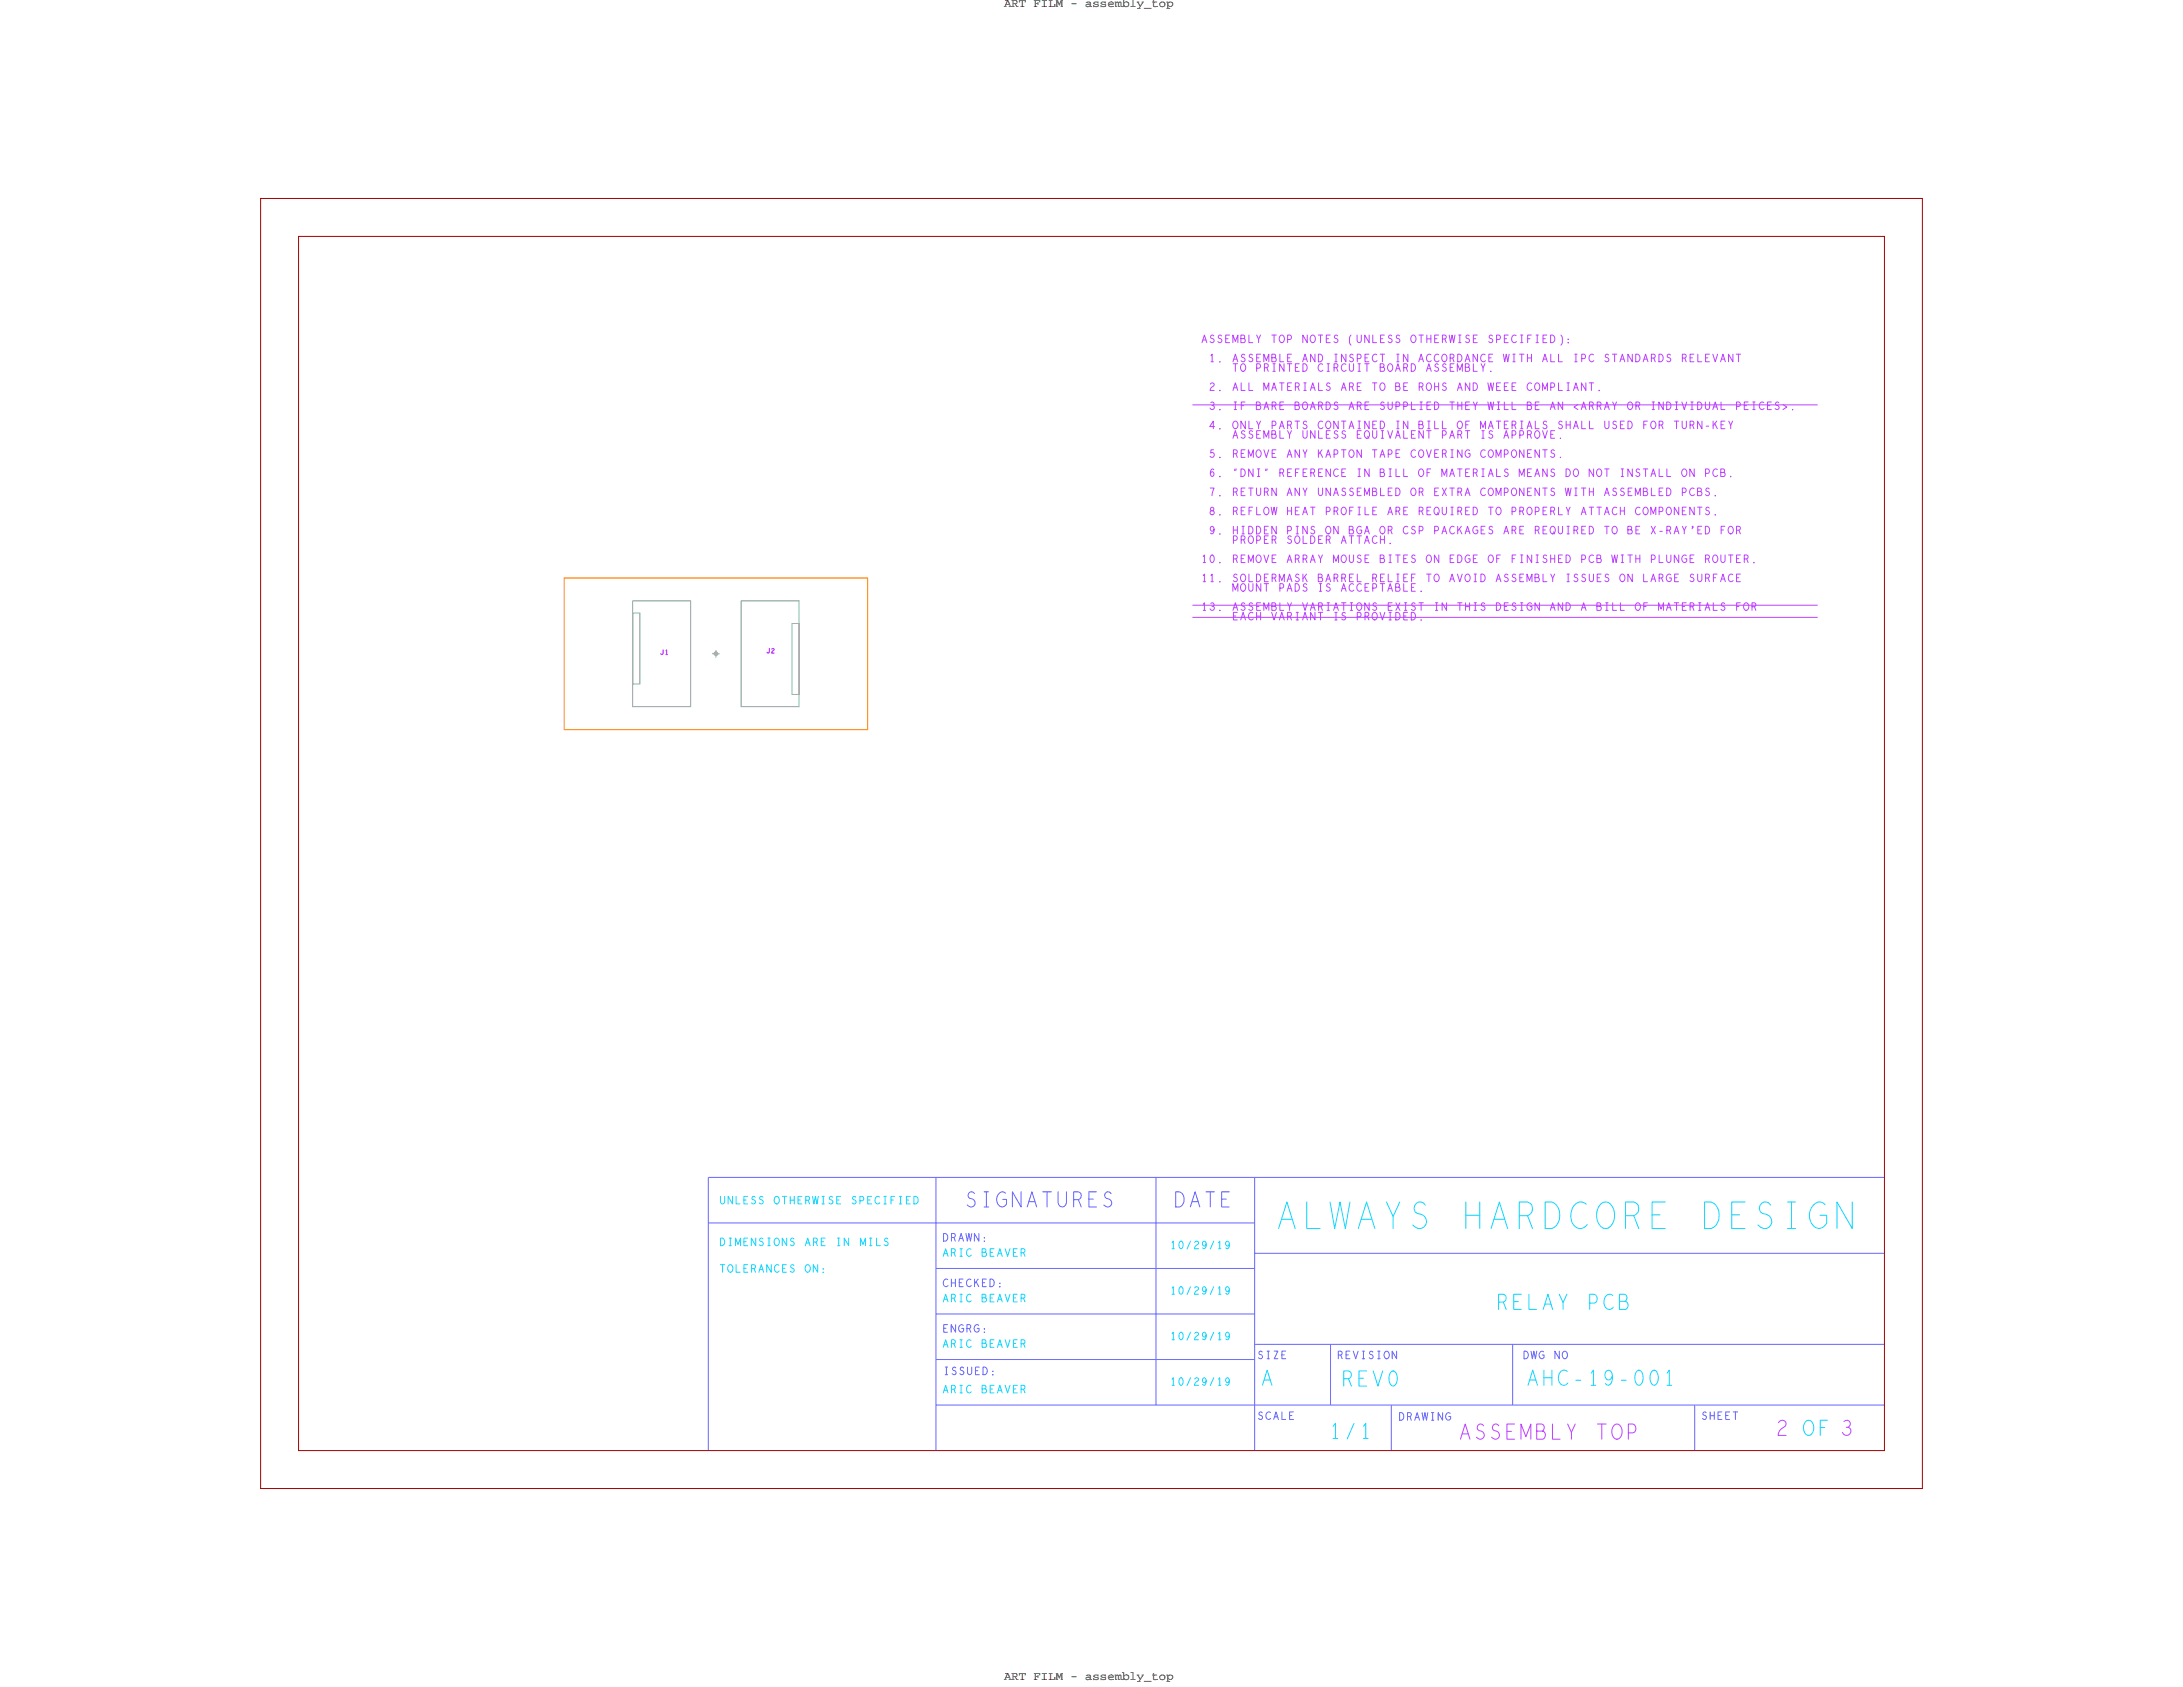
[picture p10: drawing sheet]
<svg xmlns="http://www.w3.org/2000/svg" width="279mm" height="216mm" viewBox="0 0 279 216" stroke-linecap="round" stroke-linejoin="round" font-family="sans-serif">
<defs><g id="words">
<text font-size="3.4" fill="#11d6ff" x="187.4" y="157.2">HARDCORE</text>
<g font-size="1.9" fill="#11d6ff">
<text x="191.6" y="167.6">RELAY</text>
<text x="161.5" y="177.3">A</text>
<text x="195.4" y="177.3">AHC-19-001</text>
<text x="170.2" y="184.1">1/1</text>
</g>
<text font-size="1.9" fill="#bd42ff" x="235.6" y="183.7">3</text>
<g font-size="1.6">
<text x="128.5" y=".9">ART FILM - assembly_top</text>
<text x="128.5" y="215">ART FILM - assembly_top</text>
</g>
<g font-size="1" fill="#bd42ff">
<text x="154.8" y="46.3">1.</text>
<text x="157.8" y="46.3">ASSEMBLE</text>
<text x="190.9" y="43.9">SPECIFIED):</text>
<text x="154.8" y="52.4">3.</text>
<text x="157.8" y="52.4">IF</text>
<text x="160.8" y="52.4">BARE</text>
<text x="171.8" y="50">ARE</text>
<text x="172.8" y="52.4">ARE</text>
<text x="190.9" y="50">WEEE</text>
<text x="201.9" y="52.4">&lt;ARRAY</text>
<text x="222.9" y="52.4">PEICES&gt;.</text>
<text x="186.9" y="54.9">OF</text>
<text x="189.9" y="54.9">MATERIALS</text>
<text x="163.8" y="61">REFERENCE</text>
<text x="164.8" y="65.9">HEAT</text>
<text x="177.8" y="65.9">ARE</text>
<text x="181.8" y="65.9">REQUIRED</text>
<text x="183.8" y="63.4">EXTRA</text>
<text x="153.8" y="72">10.</text>
<text x="164.8" y="72">ARRAY</text>
<text x="172.8" y="68.3">BGA</text>
<text x="192.9" y="68.3">ARE</text>
<text x="196.9" y="68.3">REQUIRED</text>
<text x="153.8" y="74.4">11.</text>
<text x="168.8" y="74.4">BARREL</text>
<text x="175.8" y="74.4">RELIEF</text>
<text x="210.9" y="74.4">LARGE</text>
<text x="153.8" y="78.1">13.</text>
<text x="157.7" y="79.3">EACH</text>
<text x="166.8" y="78.1">VARIATIONS</text>
<text x="177.8" y="78.1">EXIST</text>
</g>
<g font-size="1" fill="#11d6ff">
<text x="103" y="159.4">ARE</text>
<text x="120.7" y="160.8">ARIC</text>
<text x="125.6" y="160.8">BEAVER</text>
<text x="103" y="162.8">ON:</text>
<text x="120.7" y="166.6">ARIC</text>
<text x="125.6" y="166.6">BEAVER</text>
<text x="120.7" y="172.4">ARIC</text>
<text x="125.6" y="172.4">BEAVER</text>
<text x="120.7" y="178.3">ARIC</text>
<text x="125.6" y="178.3">BEAVER</text>
</g>
<g font-size="1" fill="#6464ff">
<text x="120.7" y="158.8">DRAWN:</text>
<text x="120.7" y="164.7">CHECKED:</text>
<text x="120.7" y="170.5">ENGRG:</text>
<text x="217.8" y="181.7">SHEET</text>
</g>
</g></defs>
<!-- layer: Board Outline -->
<path d="M72.2 74h38.9v19.4h-38.9z" fill="none" stroke="#ff8000" stroke-width=".13"/>
<!-- layer: Components -->
<path d="M33.4 25.4h212.6v165.1h-212.6zM38.2 30.3h203v155.3h-203z" fill="none" stroke="#a10404" stroke-width=".13"/>
<g fill="none" stroke="#6464ff" stroke-width=".13">
<path d="M90.7 156.5h69.9M119.8 150.7v34.9M148 150.7v29.1M160.6 150.7v34.9M241.2 150.7h-150.5v34.9M119.8 179.8h121.4M119.8 162.3h40.8M119.8 168.2h40.8M119.8 174h40.8M160.6 160.4h80.6M160.6 172h80.6M170.3 172v7.8"/>
<path d="M178.1 179.8v5.8M193.6 172v7.8M216.9 179.8v5.8"/>
</g>
<path d="M81 78.5h.9v9h-.9zM81 76.9h7.4v13.5h-7.4zM94.9 76.9h7.4v13.5h-7.4zM101.4 79.8h.9v9.1h-.9z" fill="none" stroke="#74c48f" stroke-width=".13"/>
<!-- layer: Text -->
<g fill="none" stroke="#bd42ff" stroke-width=".13">
<path d="M153.8 43.9l.4-1 .3 1M154 43.5h.3M154.9 49.2a.25 .25 0 0 1 .4-.2 .25 .25 0 0 1 0 .4 .66 .66 0 0 0-.4 .6h.5M155 51.5a.23 .23 0 0 1 .3 0 .23 .23 0 0 1-.1 .4M155 45.5l.1-.2v1M155.3 57.6h-.3v.4a.29 .29 0 0 1 .4 .1 .29 .29 0 0 1-.1 .4 .29 .29 0 0 1-.4-.1M155.4 43a.22 .22 0 0 0-.4 0 .22 .22 0 0 0 .1 .3 .28 .28 0 0 1 .3 .2 .28 .28 0 0 1-.2 .3 .28 .28 0 0 1-.3-.1M155.4 54.6h-.6l.5-.7v1M156.1 50h.1M156.1 54.9h.1M156.1 58.6h.1M156.3 43a.22 .22 0 0 0-.3 0 .22 .22 0 0 0 0 .3 .28 .28 0 0 1 .4 .2 .28 .28 0 0 1-.2 .3 .28 .28 0 0 1-.3-.1"/>
<path d="M156.9 43.4h.3M157.4 42.9h-.5v1h.5M157.8 43.9v-1l.3 .8 .3-.8v1M157.8 46.3l.3-1 .3 1M157.8 50l.3-1 .3 1M157.8 56.1l.3-1 .3 1M157.9 58.1h.3a.26 .26 0 0 0 .2-.3 .26 .26 0 0 0-.2-.2h-.3v.9M157.9 49.6h.4M157.9 55.7h.4M157.9 54a.43 .43 0 0 1 .5 .2 .43 .43 0 0 1 0 .5 .32 .32 0 0 1-.4 .1 .32 .32 0 0 1-.2-.4zM158 51.4h.3M158.1 46.6v.9"/>
<path d="M158.1 51.4v1M158.2 58.1l.2 .4M158.8 43.3l.5 .1 .1 .2-.2 .3h-.4v-1h.4l.1 .2-.1 .2M158.9 49v1h.5M158.9 58h.3M158.9 46.6a.43 .43 0 0 1 .5 .2 .43 .43 0 0 1 0 .5 .32 .32 0 0 1-.4 .2 .32 .32 0 0 1-.2-.4zM159.3 45.4a.22 .22 0 0 0-.3 0 .22 .22 0 0 0 0 .3 .28 .28 0 0 1 .4 .2 .28 .28 0 0 1-.2 .4 .28 .28 0 0 1-.4-.1M159.3 55.2a.22 .22 0 0 0-.3 0 .22 .22 0 0 0 0 .3 .28 .28 0 0 1 .4 .2 .28 .28 0 0 1-.2 .4 .28 .28 0 0 1-.4-.1M159.3 51.4h-.4v1M159.4 57.6h-.5v.9h.5M159.4 53.9v1l-.6-1v1M159.8 58.5v-.9l.3 .8 .3-.8v.9"/>
<path d="M159.8 42.9v1h.5M159.8 49v1h.5M159.8 53.9v1h.5M160.3 45.4a.22 .22 0 0 0-.4 0 .22 .22 0 0 0 .1 .3 .28 .28 0 0 1 .3 .2 .28 .28 0 0 1-.1 .4 .28 .28 0 0 1-.4-.1M160.3 55.2a.22 .22 0 0 0-.4 0 .22 .22 0 0 0 .1 .3 .28 .28 0 0 1 .3 .2 .28 .28 0 0 1-.1 .4 .28 .28 0 0 1-.4-.1M160.8 51.9h.5l.1 .2-.2 .3h-.4v-1l.4 .1 .1 .2-.1 .2M160.8 42.9l.3 .5v.5M160.8 47.1h.3a.3 .3 0 0 0 .2-.3 .3 .3 0 0 0-.2-.2h-.3v.9M160.8 53.9l.3 .5v.5M160.8 55.6h.3M160.9 57.6a.43 .43 0 0 1 .5 .2 .43 .43 0 0 1-.1 .6 .32 .32 0 0 1-.4 .1 .32 .32 0 0 1-.1-.4zM161.3 45.3h-.5v1h.5"/>
<path d="M161.3 55.1h-.5v1h.5M161.3 42.9l-.2 .5M161.3 53.9l-.2 .5M161.8 46.3v-1l.3 .8 .3-.8v1M161.8 50v-1l.3 .8 .3-.8v1M161.8 56.1v-1l.3 .8 .3-.8v1M161.8 52.4l.3-1 .3 1M161.8 57.6l.3 .9 .3-.9M161.8 47.1h.3a.26 .26 0 0 0 .2-.3 .26 .26 0 0 0-.2-.2h-.3v.9M162.1 47.1l.2 .4M162.8 50l.3-1 .3 1M162.8 45.8h.5v.2l-.1 .3h-.4v-1l.4 .1 .1 .1-.1 .3"/>
<path d="M162.8 55.6h.5v.2l-.1 .3h-.4v-1l.4 .1 .1 .1-.1 .3M162.8 42.9h.5M162.8 54.5h.3a.3 .3 0 0 0 .2-.3 .3 .3 0 0 0-.2-.3h-.3v1M162.8 51.9h.3a.26 .26 0 0 0 .2-.2 .26 .26 0 0 0-.2-.3h-.3v1M162.8 58h.3M162.9 49.6h.4M162.9 47.5h.3M163.1 42.9v1M163.1 46.6v.9M163.3 57.6h-.5v.9h.5M163.8 54.9l.3-1 .3 1M163.8 49h.5"/>
<path d="M163.8 45.3v1h.5M163.8 55.1v1h.5M163.9 54.5h.4M163.9 43a.43 .43 0 0 1 .5 .1 .43 .43 0 0 1-.1 .6 .32 .32 0 0 1-.4 .1 .32 .32 0 0 1-.2-.4zM164.1 49v1M164.3 51.4h-.5v1h.5M164.3 46.6v.9l-.5-.9v.9M164.7 58.5l.3-.9 .4 .9M164.8 43.4h.3a.3 .3 0 0 0 .2-.2 .3 .3 0 0 0-.2-.3h-.3v1M164.8 54.4h.3a.26 .26 0 0 0 .2-.3 .26 .26 0 0 0-.2-.2h-.3v1M164.8 55.1l.2 .6v.4M164.8 49.5h.3"/>
<path d="M164.9 58.2h.3M165 46.6v.9M165.1 54.4l.2 .5M165.3 45.3h-.5v1h.5M165.3 49h-.5v1h.5M165.3 55.1l-.3 .6M165.8 51.9h.4l.1 .2-.1 .3h-.4v-1l.4 .1v.2l-.1 .2M165.8 53.9h.5M165.8 49.5h.3a.26 .26 0 0 0 .2-.3 .26 .26 0 0 0-.2-.2h-.3v1M165.8 47h.3M166 53.9v1M166.1 49.5l.2 .5"/>
<path d="M166.3 46.6h-.5v.9h.5M166.3 57.6v.9l-.5-.9v.9M166.7 46.3l.3-1 .3 1M166.8 46.6a.49 .49 0 0 1 .5 .4 .49 .49 0 0 1-.5 .5zM166.8 55.1v.7a.27 .27 0 0 0 .2 .3 .27 .27 0 0 0 .3-.3v-.7M166.8 57.6l.2 .5v.4M166.8 46h.4M166.8 51.5a.43 .43 0 0 1 .6 .2 .43 .43 0 0 1-.1 .5 .32 .32 0 0 1-.4 .2 .32 .32 0 0 1-.2-.4zM166.9 49h.3M166.9 50h.3M167 49v1M167.2 54a.22 .22 0 0 0-.3 0 .22 .22 0 0 0 0 .3 .28 .28 0 0 1 .4 .2 .28 .28 0 0 1-.2 .3 .28 .28 0 0 1-.3-.1"/>
<path d="M167.3 57.6l-.3 .5M167.3 42.9v1l-.6-1v1M167.7 50l.3-1 .3 1M167.7 52.4l.3-1 .3 1M167.8 49.6h.4M167.8 52.1h.4M167.8 43a.43 .43 0 0 1 .5 .1 .43 .43 0 0 1 0 .6 .32 .32 0 0 1-.4 .1 .32 .32 0 0 1-.2-.4zM168.3 45.3v1l-.6-1v1M168.3 55.1v1l-.6-1v1M168.7 42.9h.6M168.7 45.3a.49 .49 0 0 1 .6 .5 .49 .49 0 0 1-.6 .5zM168.7 57.6v.9"/>
<path d="M168.8 49v1h.5M168.8 51.9h.3a.26 .26 0 0 0 .2-.2 .26 .26 0 0 0-.2-.3h-.3v1M168.8 55.1v1h.5M168.9 57.9l.4 .6M169 42.9v1M169.1 51.9l.2 .5M169.2 57.6l-.5 .6M169.3 46.6a.46 .46 0 0 0-.6 .2 .46 .46 0 0 0 .1 .6l.3 .1 .2-.1M169.3 54a.46 .46 0 0 0-.6 .2 .46 .46 0 0 0 .1 .6l.3 .1 .2-.2M169.7 58.5l.3-.9 .3 .9M169.7 51.4a.49 .49 0 0 1 .6 .5 .49 .49 0 0 1-.6 .5zM169.8 43.4h.2"/>
<path d="M169.8 55.6h.2M169.8 58.2h.4M169.8 54a.43 .43 0 0 1 .5 .2 .43 .43 0 0 1 0 .5 .32 .32 0 0 1-.4 .1 .32 .32 0 0 1-.2-.4zM169.9 46.6h.2M169.9 47.5h.2M170 46.6v.9M170.2 49.1a.22 .22 0 0 0-.3 0 .22 .22 0 0 0 0 .3 .28 .28 0 0 1 .3 .2 .28 .28 0 0 1-.1 .3 .28 .28 0 0 1-.4-.1M170.2 42.9h-.4v1h.4M170.2 55.1h-.4v1h.4M170.7 47.1h.4a.26 .26 0 0 0 .1-.3 .26 .26 0 0 0-.1-.2h-.4v.9M170.7 58.1h.3a.3 .3 0 0 0 .2-.3 .3 .3 0 0 0-.2-.2h-.3v.9M170.8 45.3h.3"/>
<path d="M170.8 46.3h.3M171 45.3v1M171.1 47.1l.1 .4M171.2 43a.22 .22 0 0 0-.4 0 .22 .22 0 0 0 .1 .3 .28 .28 0 0 1 .3 .2 .28 .28 0 0 1-.1 .3 .28 .28 0 0 1-.4-.1M171.2 51.6a.22 .22 0 0 0-.4-.1 .22 .22 0 0 0 .1 .4 .28 .28 0 0 1 .3 .1 .28 .28 0 0 1-.1 .4 .28 .28 0 0 1-.4-.1M171.2 55.2a.22 .22 0 0 0-.4 0 .22 .22 0 0 0 .1 .3 .28 .28 0 0 1 .3 .2 .28 .28 0 0 1-.1 .4 .28 .28 0 0 1-.4-.1M171.3 53.9v1l-.6-1v1M171.7 50l.3-1 .3 1M171.7 53.9h.6M171.7 57.6h.6M172 53.9v1M172 57.6v.9"/>
<path d="M172.2 55.2a.22 .22 0 0 0-.4 0 .22 .22 0 0 0 .1 .3 .28 .28 0 0 1 .3 .2 .28 .28 0 0 1-.1 .4 .28 .28 0 0 1-.4-.1M172.3 46.6a.46 .46 0 0 0-.6 .2 .46 .46 0 0 0 .1 .6l.3 .1 .2-.1M172.3 45.3v1l-.6-1v1M172.7 54.9l.3-1 .3 1M172.7 52.4l.3-1 .3 1M172.7 46.6v.6a.27 .27 0 0 0 .3 .3 .27 .27 0 0 0 .2-.3v-.6M172.7 49.5h.3a.26 .26 0 0 0 .2-.3 .26 .26 0 0 0-.2-.2h-.3v1M172.8 54.5h.4M172.8 57.6a.43 .43 0 0 1 .5 .2 .43 .43 0 0 1-.1 .6 .32 .32 0 0 1-.4 .1 .32 .32 0 0 1-.2-.4zM172.9 42.9l-.2 .3v.7l.2 .3M173.2 45.4a.22 .22 0 0 0-.4 0 .22 .22 0 0 0 .1 .3 .28 .28 0 0 1 .3 .2 .28 .28 0 0 1-.1 .4 .28 .28 0 0 1-.4-.1M173.7 42.9v.7a.27 .27 0 0 0 .3 .3 .27 .27 0 0 0 .2-.3v-.7"/>
<path d="M173.7 45.9h.3a.3 .3 0 0 0 .2-.3 .3 .3 0 0 0-.2-.3h-.3v1M173.7 51.9h.3a.26 .26 0 0 0 .2-.2 .26 .26 0 0 0-.2-.3h-.3v1M173.7 55.6h.3M173.8 46.6h.3M173.8 47.5h.3M173.8 53.9h.3M173.8 54.9h.3M174 46.6v.9M174 53.9v1M174.2 49h-.5v1h.5M174.2 55.1h-.5v1h.5M174.2 57.6v.9l-.5-.9v.9"/>
<path d="M174.7 46.6h.5M174.7 45.8h.3M174.8 55.2a.43 .43 0 0 1 .5 .2 .43 .43 0 0 1-.1 .5 .32 .32 0 0 1-.4 .2 .32 .32 0 0 1-.2-.4zM175 46.6v.9M175.1 55.8l.1 .3M175.2 45.3h-.5v1h.5M175.2 51.4h-.5v1h.5M175.2 42.9v1l-.5-1v1M175.2 53.9v1l-.5-1v1M175.7 49h.5M175.7 57.6h.5M175.7 55.1v.7a.27 .27 0 0 0 .2 .3 .27 .27 0 0 0 .3-.3v-.7"/>
<path d="M175.7 42.9v1h.5M175.7 54.4h.3M175.9 49v1M175.9 57.6v.9M176.2 53.9h-.5v1h.5M176.2 45.4a.46 .46 0 0 0-.6 .2 .46 .46 0 0 0 .2 .6l.2 .1 .3-.1M176.6 58.5l.3-.9 .3 .9M176.7 47h.4l.1 .2-.1 .3h-.4v-.9h.4v.2l-.1 .2M176.7 45.3h.5M176.7 53.9a.49 .49 0 0 1 .5 .5 .49 .49 0 0 1-.5 .5zM176.7 43.4h.3M176.7 58.2h.4"/>
<path d="M176.8 49.1a.43 .43 0 0 1 .5 .2 .43 .43 0 0 1-.1 .5 .32 .32 0 0 1-.4 .1 .32 .32 0 0 1-.2-.4zM176.8 56.1h.3M176.8 55.1h.3M176.9 45.3v1M176.9 55.1v1M177.1 51.6a.22 .22 0 0 0-.3-.1 .22 .22 0 0 0 0 .4 .28 .28 0 0 1 .4 .1 .28 .28 0 0 1-.2 .4 .28 .28 0 0 1-.3-.1M177.2 42.9h-.5v1h.5M177.6 55.1l.3 1 .3-1M177.7 51.4v.7a.27 .27 0 0 0 .2 .3 .27 .27 0 0 0 .3-.3v-.7M177.7 58.1h.3a.3 .3 0 0 0 .2-.3 .3 .3 0 0 0-.2-.2h-.3v.9M177.7 46.6a.43 .43 0 0 1 .5 .2 .43 .43 0 0 1 0 .5 .32 .32 0 0 1-.4 .2 .32 .32 0 0 1-.2-.4zM178.1 43a.22 .22 0 0 0-.3 0 .22 .22 0 0 0 0 .3 .28 .28 0 0 1 .4 .2 .28 .28 0 0 1-.2 .3 .28 .28 0 0 1-.3-.1"/>
<path d="M178.6 47.5l.3-.9 .3 .9M178.6 56.1l.3-1 .3 1M178.6 49.5h.5l.1 .2-.2 .3h-.4v-1h.5v.2l-.1 .3M178.7 52h.3a.3 .3 0 0 0 .2-.3 .3 .3 0 0 0-.2-.3h-.3v1M178.7 58h.3M178.7 47.2h.4M178.7 55.7h.4M178.8 45.3h.3M178.8 46.3h.3M178.8 53.9h.3M178.8 54.9h.3M178.9 45.3v1"/>
<path d="M178.9 53.9v1M179.1 43a.22 .22 0 0 0-.3 0 .22 .22 0 0 0 0 .3 .28 .28 0 0 1 .4 .2 .28 .28 0 0 1-.2 .3 .28 .28 0 0 1-.3-.1M179.2 57.6h-.5v.9h.5M179.7 47.1h.3a.26 .26 0 0 0 .2-.3 .26 .26 0 0 0-.2-.2h-.3v.9M179.7 52h.3a.3 .3 0 0 0 .2-.3 .3 .3 0 0 0-.2-.3h-.3v1M179.7 55.1v1h.5M179.7 49.5h.3M180 47.1l.2 .4M180.2 49h-.5v1h.5M180.2 45.3v1l-.6-1v1M180.2 53.9v1l-.6-1v1M180.6 46.6a.49 .49 0 0 1 .6 .4 .49 .49 0 0 1-.6 .5z"/>
<path d="M180.7 51.4v1h.4M180.7 55.6h.2M180.7 43a.43 .43 0 0 1 .5 .1 .43 .43 0 0 1 0 .6 .32 .32 0 0 1-.5 .1 .32 .32 0 0 1-.1-.4zM181.1 55.1h-.4v1h.4M181.2 57.6a.46 .46 0 0 0-.6 .2 .46 .46 0 0 0 .1 .6l.3 .1 .2-.1M181.6 46.3l.3-1 .3 1M181.6 54.3l.5 .1 .1 .2-.2 .3h-.4v-1h.4l.1 .2-.1 .2M181.6 42.9h.6M181.6 49.5h.3a.26 .26 0 0 0 .2-.3 .26 .26 0 0 0-.2-.2h-.3v1M181.7 46h.4M181.7 57.6a.43 .43 0 0 1 .5 .2 .43 .43 0 0 1-.1 .6 .32 .32 0 0 1-.4 .1 .32 .32 0 0 1-.1-.4zM181.7 51.4h.3"/>
<path d="M181.7 52.4h.3M181.9 42.9v1M181.9 51.4v1M181.9 49.5l.2 .5M182.2 55.1v1l-.6-1v1M182.6 47.5l.3-.9 .3 .9M182.6 57.6l.3 .9 .3-.9M182.6 55.1h.6M182.6 43.4h.5M182.6 42.9v1M182.6 51.9h.3M182.7 47.2h.4"/>
<path d="M182.7 49.1a.43 .43 0 0 1 .5 .2 .43 .43 0 0 1-.1 .5 .32 .32 0 0 1-.4 .1 .32 .32 0 0 1-.2-.4zM182.7 53.9h.3M182.7 54.9h.3M182.9 53.9v1M182.9 55.1v1M183.1 51.4h-.5v1h.5M183.1 42.9v1M183.1 45.4a.46 .46 0 0 0-.5 .2 .46 .46 0 0 0 .1 .6l.3 .1 .2-.1M183.6 51.4a.49 .49 0 0 1 .5 .5 .49 .49 0 0 1-.5 .5zM183.6 49.5h.5M183.6 49v1M183.6 53.9v1h.5"/>
<path d="M183.6 43.4h.3M183.6 58h.3M184.1 46.7a.22 .22 0 0 0-.4-.1 .22 .22 0 0 0 .1 .4 .28 .28 0 0 1 .3 .2 .28 .28 0 0 1-.1 .3 .28 .28 0 0 1-.4-.1M184.1 42.9h-.5v1h.5M184.1 57.6h-.5v.9h.5M184.1 49v1M184.1 45.4a.46 .46 0 0 0-.5 .2 .46 .46 0 0 0 .1 .6l.3 .1 .2-.1M184.6 43.4h.3a.26 .26 0 0 0 .2-.3 .26 .26 0 0 0-.2-.2h-.3v1M184.6 53.9v1h.5M184.6 55.7h.3a.3 .3 0 0 0 .2-.3 .3 .3 0 0 0-.2-.3h-.3v1M184.6 58.1h.3a.26 .26 0 0 0 .2-.3 .26 .26 0 0 0-.2-.2h-.3v.9M184.7 45.4a.43 .43 0 0 1 .5 .2 .43 .43 0 0 1-.1 .5 .32 .32 0 0 1-.4 .2 .32 .32 0 0 1-.2-.4z"/>
<path d="M184.9 43.4l.2 .5M184.9 58.1l.2 .4M185.1 46.7a.22 .22 0 0 0-.4-.1 .22 .22 0 0 0 .1 .4 .28 .28 0 0 1 .3 .2 .28 .28 0 0 1-.1 .3 .28 .28 0 0 1-.4-.1M185.1 49.1a.22 .22 0 0 0-.4 0 .22 .22 0 0 0 .1 .3 .28 .28 0 0 1 .3 .2 .28 .28 0 0 1-.1 .3 .28 .28 0 0 1-.4-.1M185.5 42.9l.2 1 .2-1 .1 1 .2-1M185.5 56.1l.4-1 .3 1M185.6 51.4h.5M185.6 45.8h.3a.26 .26 0 0 0 .2-.2 .26 .26 0 0 0-.2-.3h-.3v1M185.6 47h.3M185.7 55.7h.3M185.7 57.6h.3M185.7 58.5h.3"/>
<path d="M185.9 51.4v1M185.9 57.6v.9M185.9 45.8l.2 .5M186.1 46.6h-.5v.9h.5M186.5 47.5v-.9l.3 .8 .4-.8v.9M186.5 50l.3-1 .3 1M186.6 45.3a.49 .49 0 0 1 .5 .5 .49 .49 0 0 1-.5 .5zM186.6 51.9h.5M186.6 51.4v1M186.6 55.6h.3a.26 .26 0 0 0 .2-.2 .26 .26 0 0 0-.2-.3h-.3v1M186.6 49.6h.4M186.7 54a.43 .43 0 0 1 .5 .2 .43 .43 0 0 1-.1 .5 .32 .32 0 0 1-.4 .1 .32 .32 0 0 1-.2-.4z"/>
<path d="M186.7 42.9h.3M186.7 43.9h.3M186.8 42.9v1M186.9 55.6l.2 .5M187.1 51.4v1M187.1 57.6v.9l-.5-.9v.9M187.5 46.3l.3-1 .3 1M187.5 47h.5l.1 .2-.1 .3h-.5v-.9h.5v.2l-.1 .2M187.6 51.9h.3M187.6 46h.4M187.8 55.1v1M188 43a.22 .22 0 0 0-.3 0 .22 .22 0 0 0 0 .3 .28 .28 0 0 1 .4 .2 .28 .28 0 0 1-.2 .3 .28 .28 0 0 1-.3-.1"/>
<path d="M188.1 53.9h-.5v1M188.1 51.4h-.5v1h.5M188.1 57.7a.43 .43 0 0 0-.6 .1 .43 .43 0 0 0 .1 .5l.1 .1a.29 .29 0 0 0 .5-.1v-.2h-.3M188.1 49v1l-.6-1v1M188.6 49a.49 .49 0 0 1 .5 .5 .49 .49 0 0 1-.5 .5zM188.6 46.6v.9h.5M188.6 51.4l.2 .6v.4M188.6 43.4h.3M189.1 42.9h-.5v1h.5M189.1 51.4l-.3 .6M189.1 45.3v1l-.6-1v1M189.5 54.9v-1l.3 .8 .3-.8v1"/>
<path d="M189.6 46.6l.2 .5v.4M189.7 56.1h.3M189.8 55.1v1M190.1 46.6l-.3 .5M190.1 45.4a.46 .46 0 0 0-.6 .2 .46 .46 0 0 0 .1 .6l.3 .1 .2-.1M190.1 57.6a.46 .46 0 0 0-.6 .2 .46 .46 0 0 0 .1 .6l.3 .1 .2-.1M190.4 49l.2 1 .2-1 .2 1 .2-1M190.4 51.4l.2 1 .2-1 .2 1 .2-1M190.5 54.9l.3-1 .3 1M190.6 45.8h.3M190.6 57.6a.43 .43 0 0 1 .5 .2 .43 .43 0 0 1 0 .6 .32 .32 0 0 1-.4 .1 .32 .32 0 0 1-.2-.4zM190.8 47.6h.1"/>
<path d="M191 43a.22 .22 0 0 0-.3 0 .22 .22 0 0 0 0 .3 .28 .28 0 0 1 .3 .2 .28 .28 0 0 1-.1 .3 .28 .28 0 0 1-.4-.1M191 55.2a.22 .22 0 0 0-.3 0 .22 .22 0 0 0 0 .3 .28 .28 0 0 1 .3 .2 .28 .28 0 0 1-.1 .4 .28 .28 0 0 1-.4-.1M191 45.3h-.4v1h.4M191.5 58.5v-.9l.3 .8 .3-.8v.9M191.5 53.9h.6M191.5 43.4h.3a.3 .3 0 0 0 .2-.2 .3 .3 0 0 0-.2-.3h-.3v1M191.6 51.4h.3M191.6 52.4h.3M191.8 51.4v1M191.8 53.9v1M192 49h-.5v1h.5M192.4 45.3l.2 1 .2-1 .2 1 .2-1"/>
<path d="M192.5 56.1l.3-1 .3 1M192.5 51.4v1h.5M192.5 58.1h.3a.3 .3 0 0 0 .2-.3 .3 .3 0 0 0-.2-.2h-.3v.9M192.6 55.7h.4M193 42.9h-.5v1h.5M193 49h-.5v1h.5M193 53.9h-.5v1h.5M193.5 54.4h.3a.26 .26 0 0 0 .2-.3 .26 .26 0 0 0-.2-.2h-.3v1M193.5 51.4v1h.5M193.5 55.7h.3a.3 .3 0 0 0 .2-.3 .3 .3 0 0 0-.2-.3h-.3v1M193.6 57.6a.43 .43 0 0 1 .5 .2 .43 .43 0 0 1-.1 .6 .32 .32 0 0 1-.4 .1 .32 .32 0 0 1-.2-.4zM193.6 45.3h.3"/>
<path d="M193.6 46.3h.3M193.8 45.3v1M194 49h-.5v1h.5M194 43a.46 .46 0 0 0-.5 .2 .46 .46 0 0 0 .1 .6l.3 .1 .2-.2M194.5 45.3h.5M194.5 55.7h.3a.3 .3 0 0 0 .2-.3 .3 .3 0 0 0-.2-.3h-.3v1M194.6 42.9h.3M194.6 53.9h.3M194.8 42.9v1M194.8 45.3v1M194.8 53.9v1M195 57.6v.9l-.5-.9v.9"/>
<path d="M195.4 54.9l.4-1 .3 1M195.5 51.9h.4l.1 .2-.1 .3h-.4v-1l.4 .1 .1 .2-.1 .2M195.5 45.8h.5M195.5 45.3v1M195.5 55.6h.3a.26 .26 0 0 0 .2-.2 .26 .26 0 0 0-.2-.3h-.3v1M195.5 58h.3M195.8 55.6l.2 .5M196 42.9h-.5v1M196 57.6h-.5v.9h.5M196 45.3v1M196 49.1a.46 .46 0 0 0-.6 .2 .46 .46 0 0 0 .2 .6l.2 .1 .3-.2M196.5 53.9v1h.5"/>
<path d="M196.5 51.9h.3M196.6 49.1a.43 .43 0 0 1 .5 .2 .43 .43 0 0 1-.1 .5 .32 .32 0 0 1-.4 .1 .32 .32 0 0 1-.2-.4zM196.6 55.2a.43 .43 0 0 1 .5 .2 .43 .43 0 0 1-.1 .5 .32 .32 0 0 1-.4 .2 .32 .32 0 0 1-.2-.4zM196.6 42.9h.3M196.7 42.9v1M197 51.4h-.5v1h.5M197 57.6v.9l-.5-.9v.9M197.4 50v-1l.3 .8 .4-.8v1M197.4 46.3l.3-1 .3 1M197.4 55.1l.3 1 .3-1M197.5 57.6h.5M197.5 46h.4"/>
<path d="M197.7 57.6v.9M197.9 54a.22 .22 0 0 0-.3 0 .22 .22 0 0 0 .1 .3 .28 .28 0 0 1 .3 .2 .28 .28 0 0 1-.2 .3 .28 .28 0 0 1-.3-.1M198 42.9h-.5v1h.5M198.4 52.4l.3-1 .3 1M198.5 42.9a.49 .49 0 0 1 .5 .5 .49 .49 0 0 1-.5 .5zM198.5 45.3v1h.5M198.5 49.6h.3a.3 .3 0 0 0 .2-.3 .3 .3 0 0 0-.2-.3h-.3v1M198.5 55.6h.3M198.5 52.1h.4M198.9 57.7a.22 .22 0 0 0-.3-.1 .22 .22 0 0 0 0 .4 .28 .28 0 0 1 .4 .2 .28 .28 0 0 1-.2 .3 .28 .28 0 0 1-.3-.1M199 55.1h-.5v1h.5M199.5 45.3v1h.5"/>
<path d="M199.5 49v1h.5M199.7 56.1h.1M199.7 58.6h.1M199.8 42.9l.2 .3v.7l-.2 .3M199.9 54a.22 .22 0 0 0-.3 0 .22 .22 0 0 0 0 .3 .28 .28 0 0 1 .4 .2 .28 .28 0 0 1-.2 .3 .28 .28 0 0 1-.3-.1M200 51.4v1l-.6-1v1M200.5 54.4h.5M200.5 53.9v1M200.6 49h.3M200.6 50h.3M200.7 49v1M201 53.9v1"/>
<path d="M201.4 50l.3-1 .3 1M201.4 54.9l.3-1 .3 1M201.5 49.6h.4M201.5 54.5h.4M201.6 45.3h.2M201.6 46.3h.2M201.7 45.3v1M201.9 51.8l-.4 .3 .4 .3M202.4 52.4l.3-1 .3 1M202.4 45.9h.3a.3 .3 0 0 0 .2-.3 .3 .3 0 0 0-.2-.3h-.3v1M202.4 53.9v1h.5M203 49v1l-.6-1v1"/>
<path d="M203.4 49h.6M203.4 53.9v1h.5M203.4 51.9h.3a.26 .26 0 0 0 .2-.2 .26 .26 0 0 0-.2-.3h-.3v1M203.7 49v1M204 45.4a.46 .46 0 0 0-.6 .2 .46 .46 0 0 0 .1 .6l.3 .1 .2-.1M204.4 51.9h.3a.26 .26 0 0 0 .2-.2 .26 .26 0 0 0-.2-.3h-.3v1M204.7 50h.1M205.4 52.4l.3-1 .3 1M205.4 53.9v.7a.27 .27 0 0 0 .3 .3 .27 .27 0 0 0 .2-.3v-.7M205.9 45.4a.22 .22 0 0 0-.4 0 .22 .22 0 0 0 .1 .3 .28 .28 0 0 1 .3 .2 .28 .28 0 0 1-.1 .4 .28 .28 0 0 1-.4-.1M206.4 45.3h.5M206.4 51.4l.3 .6v.4"/>
<path d="M206.7 45.3v1M206.9 54a.22 .22 0 0 0-.4 0 .22 .22 0 0 0 .1 .3 .28 .28 0 0 1 .3 .2 .28 .28 0 0 1-.1 .3 .28 .28 0 0 1-.4-.1M206.9 51.4l-.2 .6M207.3 46.3l.3-1 .4 1M207.4 54.4h.3M207.4 46h.4M207.9 53.9h-.5v1h.5M208.4 53.9a.49 .49 0 0 1 .5 .5 .49 .49 0 0 1-.5 .5zM208.4 51.5a.43 .43 0 0 1 .6 .2 .43 .43 0 0 1-.1 .5 .32 .32 0 0 1-.4 .2 .32 .32 0 0 1-.2-.4zM208.9 45.3v1l-.5-1v1M209.4 45.3a.49 .49 0 0 1 .5 .5 .49 .49 0 0 1-.5 .5zM209.4 51.9h.3a.26 .26 0 0 0 .2-.2 .26 .26 0 0 0-.2-.3h-.3v1"/>
<path d="M209.7 51.9l.2 .5M210.3 46.3l.3-1 .3 1M210.4 54.4h.3M210.4 46h.4M210.8 53.9h-.4v1M211.4 45.8h.3a.26 .26 0 0 0 .2-.2 .26 .26 0 0 0-.2-.3h-.3v1M211.4 54a.43 .43 0 0 1 .5 .2 .43 .43 0 0 1 0 .5 .32 .32 0 0 1-.4 .1 .32 .32 0 0 1-.2-.4zM211.5 51.4h.3M211.5 52.4h.3M211.6 51.4v1M211.7 45.8l.2 .5M212.3 45.3a.49 .49 0 0 1 .6 .5 .49 .49 0 0 1-.6 .5z"/>
<path d="M212.3 54.4h.4a.26 .26 0 0 0 .1-.3 .26 .26 0 0 0-.1-.2h-.4v1M212.7 54.4l.1 .5M212.9 51.4v1l-.6-1v1M213.3 51.4a.49 .49 0 0 1 .6 .5 .49 .49 0 0 1-.6 .5zM213.8 45.4a.22 .22 0 0 0-.4 0 .22 .22 0 0 0 .1 .3 .28 .28 0 0 1 .3 .2 .28 .28 0 0 1-.1 .4 .28 .28 0 0 1-.4-.1M214.3 53.9h.6M214.4 51.4h.3M214.4 52.4h.3M214.6 51.4v1M214.6 53.9v1M215.3 51.4l.3 1 .3-1M215.3 53.9v.7a.27 .27 0 0 0 .3 .3 .27 .27 0 0 0 .2-.3v-.7"/>
<path d="M215.3 45.8h.3a.26 .26 0 0 0 .2-.2 .26 .26 0 0 0-.2-.3h-.3v1M215.6 45.8l.2 .5M216.3 54.4h.3a.26 .26 0 0 0 .2-.3 .26 .26 0 0 0-.2-.2h-.3v1M216.3 45.8h.3M216.4 51.4h.3M216.4 52.4h.3M216.6 51.4v1M216.6 54.4l.2 .5M216.8 45.3h-.5v1h.5M217.3 51.4a.49 .49 0 0 1 .5 .5 .49 .49 0 0 1-.5 .5zM217.3 45.3v1h.5M217.8 53.9v1l-.5-1v1"/>
<path d="M218.3 51.4v.7a.27 .27 0 0 0 .2 .3 .27 .27 0 0 0 .3-.3v-.7M218.3 45.8h.3M218.4 54.5h.3M218.8 45.3h-.5v1h.5M219.2 45.3l.3 1 .3-1M219.2 52.4l.3-1 .3 1M219.3 53.9v1M219.3 52.1h.4M219.5 54.2l.3 .7M219.7 53.9l-.4 .6M220.2 46.3l.3-1 .3 1M220.3 51.4v1h.5"/>
<path d="M220.3 54.4h.3M220.3 46h.4M220.8 53.9h-.5v1h.5M221.3 53.9l.2 .5v.5M221.8 53.9l-.3 .5M221.8 45.3v1l-.6-1v1M222.2 45.3h.6M222.3 52h.3a.3 .3 0 0 0 .1-.3 .3 .3 0 0 0-.1-.3h-.3v1M222.5 45.3v1M223.7 51.4h-.5v1h.5M224.3 51.4h.3M224.5 51.4v1"/>
<path d="M225.7 51.5a.46 .46 0 0 0-.5 .2 .46 .46 0 0 0 .1 .6l.3 .1 .2-.1M226.7 51.4h-.5v1h.5M227.7 51.6a.22 .22 0 0 0-.4-.1 .22 .22 0 0 0 .1 .4 .28 .28 0 0 1 .3 .1 .28 .28 0 0 1-.1 .4 .28 .28 0 0 1-.4-.1M154 71.2l.2-.2v1M154 73.7l.2-.2v.9M154 77.3l.2-.2v1M154.9 62.5h.5l-.3 .9M155 65l-.1 .1a.31 .31 0 0 0 .4 .3 .26 .26 0 0 1 0 .4 .26 .26 0 0 1-.4-.1 .26 .26 0 0 1 .3-.3 .22 .22 0 0 0 .1-.4 .22 .22 0 0 0-.3 0zM155 77.2a.23 .23 0 0 1 .3 0 .23 .23 0 0 1-.1 .4M155 73.7l.1-.2v.9M155 71.1a.48 .48 0 0 1 .4 .3 .48 .48 0 0 1-.1 .5 .25 .25 0 0 1-.3 0 .25 .25 0 0 1-.1-.2v-.3zM155.4 60.1l-.2-.1a.57 .57 0 0 0 0 1 .3 .3 0 0 0 .2-.3 .3 .3 0 0 0-.3-.3l-.2 .2"/>
<path d="M155.4 67.7l-.1 .2a.19 .19 0 0 1-.3 0 .27 .27 0 0 1-.1-.4 .27 .27 0 0 1 .5 .1l-.1 .6-.2 .1-.2-.1M156.1 61h.1M156.1 63.5h.1M156.1 68.4h.1M156.1 65.9h.1M157.8 75.7v-1l.3 .8 .3-.8v1M157.8 78.1l.3-1 .3 1M157.9 67.8h.5M157.9 67.4v.9M157.9 63h.3a.26 .26 0 0 0 .2-.3 .26 .26 0 0 0-.2-.2h-.3v.9M157.9 65.4h.3a.26 .26 0 0 0 .2-.2 .26 .26 0 0 0-.2-.3h-.3v1M157.9 71.5h.3a.26 .26 0 0 0 .2-.2 .26 .26 0 0 0-.2-.3h-.3v1"/>
<path d="M157.9 69.1h.3a.3 .3 0 0 0 .2-.2 .3 .3 0 0 0-.2-.3h-.3v.9M157.9 77.8h.4M158.1 60l-.1 .2M158.2 63l.2 .4M158.2 65.4l.2 .5M158.2 71.5l.2 .5M158.2 60v.2M158.3 73.6a.22 .22 0 0 0-.3-.1 .22 .22 0 0 0 0 .4 .28 .28 0 0 1 .4 .2 .28 .28 0 0 1-.2 .3 .28 .28 0 0 1-.3-.1M158.4 78.4h-.5v.9h.5M158.4 67.4v.9M158.8 79.3l.3-.9 .3 .9M158.8 60a.49 .49 0 0 1 .6 .5 .49 .49 0 0 1-.6 .5z"/>
<path d="M158.9 69.1h.3a.26 .26 0 0 0 .2-.3 .26 .26 0 0 0-.2-.2h-.3v.9M158.9 62.9h.3M158.9 65.4h.3M158.9 71.5h.3M158.9 74.8a.43 .43 0 0 1 .5 .2 .43 .43 0 0 1 0 .5 .32 .32 0 0 1-.4 .1 .32 .32 0 0 1-.2-.4zM158.9 73.6a.43 .43 0 0 1 .5 .1 .43 .43 0 0 1 0 .6 .32 .32 0 0 1-.4 .1 .32 .32 0 0 1-.2-.4zM159 67.4h.3M159 68.3h.3M159.1 67.4v.9M159.2 69.1l.2 .4M159.3 77.3a.22 .22 0 0 0-.3-.1 .22 .22 0 0 0 0 .4 .28 .28 0 0 1 .4 .1 .28 .28 0 0 1-.2 .4 .28 .28 0 0 1-.4-.1M159.4 62.5h-.5v.9h.5"/>
<path d="M159.4 64.9h-.5v1h.5M159.4 71h-.5v1h.5M159.8 72v-1l.3 .8 .3-.8v1M159.8 62.5h.6M159.8 67.4a.49 .49 0 0 1 .6 .4 .49 .49 0 0 1-.6 .5zM159.8 74.7v.7a.27 .27 0 0 0 .3 .3 .27 .27 0 0 0 .3-.3v-.7M159.8 73.5v.9h.5M159.9 65.4h.3M159.9 68.7a.43 .43 0 0 1 .5 .1 .43 .43 0 0 1 0 .6 .32 .32 0 0 1-.5 .1 .32 .32 0 0 1-.1-.4zM160.1 62.5v.9M160.3 77.3a.22 .22 0 0 0-.4-.1 .22 .22 0 0 0 .1 .4 .28 .28 0 0 1 .3 .1 .28 .28 0 0 1-.1 .4 .28 .28 0 0 1-.4-.1M160.3 64.9h-.4v1"/>
<path d="M160.4 78.4a.46 .46 0 0 0-.6 .2 .46 .46 0 0 0 .1 .6l.3 .1 .2-.1M160.4 60v1l-.6-1v1M160.8 62.5v.7a.27 .27 0 0 0 .3 .2 .27 .27 0 0 0 .3-.2v-.7M160.8 67.4a.49 .49 0 0 1 .6 .4 .49 .49 0 0 1-.6 .5zM160.8 73.5a.49 .49 0 0 1 .6 .5 .49 .49 0 0 1-.6 .4zM160.8 78.4v.9M160.8 64.9v1h.5M160.8 69.1h.3a.3 .3 0 0 0 .2-.2 .3 .3 0 0 0-.2-.3h-.3v.9M160.8 77.6h.3M160.9 71.1a.43 .43 0 0 1 .5 .2 .43 .43 0 0 1-.1 .5 .32 .32 0 0 1-.4 .2 .32 .32 0 0 1-.1-.4zM160.9 60h.3M160.9 61h.3"/>
<path d="M161.1 60v1M161.3 77.1h-.5v1h.5M161.3 78.4v.9M161.4 74.7v1l-.6-1v1M161.8 78.1v-1l.3 .9 .3-.9v1M161.8 71l.3 1 .3-1M161.8 74.7h.6M161.8 63h.3a.26 .26 0 0 0 .2-.3 .26 .26 0 0 0-.2-.2h-.3v.9M161.8 67.8h.3M161.8 69h.3M161.8 73.9h.3M161.9 65a.43 .43 0 0 1 .5 .2 .43 .43 0 0 1-.1 .5 .32 .32 0 0 1-.4 .1 .32 .32 0 0 1-.2-.3z"/>
<path d="M162 60v.2M162.1 74.7v1M162.1 63l.2 .4M162.2 60l-.1 .2M162.3 67.4h-.5v.9h.5M162.3 68.6h-.5v.9h.5M162.3 73.5h-.5v.9h.5M162.7 64.9l.2 1 .2-1 .2 1 .1-1M162.8 78.4l.3 .9 .3-.9M162.8 77.6h.5v.2l-.1 .3h-.4v-1l.4 .1 .1 .2-.1 .2M162.8 69.1h.3a.26 .26 0 0 0 .2-.3 .26 .26 0 0 0-.2-.2h-.3v.9M162.8 74h.3a.26 .26 0 0 0 .2-.3 .26 .26 0 0 0-.2-.2h-.3v.9"/>
<path d="M162.8 71.5h.3M163.1 69.1l.2 .4M163.1 74l.2 .4M163.3 71h-.5v1h.5M163.3 62.5v.9l-.5-.9v.9M163.3 67.4v.9l-.5-.9v.9M163.7 74.4v-.9l.4 .8 .3-.8v.9M163.8 79.3l.3-.9 .3 .9M163.8 60.5h.3a.26 .26 0 0 0 .2-.2 .26 .26 0 0 0-.2-.3h-.3v1M163.8 75.3h.3a.3 .3 0 0 0 .2-.3 .3 .3 0 0 0-.2-.3h-.3v1M163.8 77.1v1h.5M163.9 79h.4"/>
<path d="M164.7 63.4l.3-.9 .4 .9M164.7 72l.3-1 .4 1M164.7 75.7l.3-1 .4 1M164.7 74.4l.3-.9 .4 .9M164.8 64.9v1M164.8 67.9h.3a.3 .3 0 0 0 .2-.3 .3 .3 0 0 0-.2-.2h-.3v.9M164.8 78.9h.3a.26 .26 0 0 0 .2-.3 .26 .26 0 0 0-.2-.2h-.3v.9M164.8 77.1l.2 .6v.4M164.9 63.1h.3M164.9 75.3h.3M164.9 74.1h.3M165.1 78.9l.2 .4"/>
<path d="M165.3 68.7a.22 .22 0 0 0-.4-.1 .22 .22 0 0 0 .1 .4 .28 .28 0 0 1 .3 .2 .28 .28 0 0 1-.1 .3 .28 .28 0 0 1-.4-.1M165.3 60h-.5v1h.5M165.3 77.1l-.3 .6M165.3 64.9v1M165.8 74.7a.49 .49 0 0 1 .5 .5 .49 .49 0 0 1-.5 .5zM165.8 71.5h.3a.26 .26 0 0 0 .2-.2 .26 .26 0 0 0-.2-.3h-.3v1M165.9 68.7a.43 .43 0 0 1 .5 .1 .43 .43 0 0 1-.1 .6 .32 .32 0 0 1-.4 .1 .32 .32 0 0 1-.2-.4zM165.9 67.4h.3M165.9 68.3h.3M165.9 79.3h.3M165.9 78.4h.3M166 67.4v.9"/>
<path d="M166 78.4v.9M166.2 73.6a.22 .22 0 0 0-.3-.1 .22 .22 0 0 0 .1 .4 .28 .28 0 0 1 .3 .2 .28 .28 0 0 1-.2 .3 .28 .28 0 0 1-.3-.1M166.3 60h-.5v1M166.3 64.9h-.5v1h.5M166.3 62.5v.9l-.5-.9v.9M166.7 65.9l.3-1 .3 1M166.7 79.3l.3-.9 .3 .9M166.7 77.1l.3 1 .3-1M166.8 73.5v.9M166.8 62.5l.2 .5v.4M166.8 71.5h.3a.26 .26 0 0 0 .2-.2 .26 .26 0 0 0-.2-.3h-.3v1M166.8 68.6v.9h.5"/>
<path d="M166.8 79h.4M167 73.8l.3 .6M167.2 73.5l-.4 .6M167.2 74.8a.22 .22 0 0 0-.3 0 .22 .22 0 0 0 0 .3 .28 .28 0 0 1 .4 .2 .28 .28 0 0 1-.2 .3 .28 .28 0 0 1-.3-.1M167.3 60h-.5v1h.5M167.3 62.5l-.3 .5M167.3 67.4v.9l-.6-.9v.9M167.7 72l.3-1 .3 1M167.7 78.1l.3-1 .3 1M167.7 64.9h.6M167.7 68.6a.49 .49 0 0 1 .6 .5 .49 .49 0 0 1-.6 .4zM167.8 60.5h.3a.26 .26 0 0 0 .2-.2 .26 .26 0 0 0-.2-.3h-.3v1"/>
<path d="M168 64.9v1M168.2 67.5a.22 .22 0 0 0-.3-.1 .22 .22 0 0 0 0 .4 .28 .28 0 0 1 .4 .2 .28 .28 0 0 1-.2 .3 .28 .28 0 0 1-.3-.1M168.3 78.4v.9l-.6-.9v.9M168.7 73.9l.5 .1 .1 .2-.2 .2h-.4v-.9h.4l.1 .2-.1 .2M168.7 62.5v.7a.27 .27 0 0 0 .3 .2 .27 .27 0 0 0 .3-.2v-.7M168.8 71l.2 .6v.4M168.8 77.6h.3a.26 .26 0 0 0 .2-.2 .26 .26 0 0 0-.2-.3h-.3v1M168.8 69h.3M168.9 75.7h.3M169 74.7v1M169 78.4v.9M169.3 60h-.5v1h.5"/>
<path d="M169.3 68.6h-.5v.9h.5M169.3 71l-.3 .6M169.7 74.4l.3-.9 .3 .9M169.8 65.5h.2a.3 .3 0 0 0 .2-.3 .3 .3 0 0 0-.2-.3h-.2v1M169.8 69.1h.3a.26 .26 0 0 0 .1-.3 .26 .26 0 0 0-.1-.2h-.3v.9M169.8 67.4a.43 .43 0 0 1 .5 .2 .43 .43 0 0 1 0 .5 .32 .32 0 0 1-.4 .2 .32 .32 0 0 1-.2-.4zM169.9 77.1h.2M170 77.1v1M170.1 69.1l.1 .4M170.2 74.8a.22 .22 0 0 0-.3 0 .22 .22 0 0 0 0 .3 .28 .28 0 0 1 .3 .2 .28 .28 0 0 1-.1 .3 .28 .28 0 0 1-.4-.1M170.3 60v1l-.6-1v1M170.3 62.5v.9l-.6-.9v.9"/>
<path d="M170.7 72v-1l.3 .8 .3-.8v1M170.7 63.4l.3-.9 .3 .9M170.7 78.1l.3-1 .3 1M170.7 65.4h.4a.26 .26 0 0 0 .1-.2 .26 .26 0 0 0-.1-.3h-.4v1M170.7 74h.4a.26 .26 0 0 0 .1-.3 .26 .26 0 0 0-.1-.2h-.4v.9M170.8 63.1h.4M170.8 79.3h.3M171 78.4v.9M171.1 65.4l.1 .5M171.3 60.1a.46 .46 0 0 0-.6 .2 .46 .46 0 0 0 .1 .6l.3 .1 .2-.2M171.3 67.4v.9l-.6-.9v.9M171.7 69.5l.3-.9 .3 .9"/>
<path d="M171.7 75.7l.3-1 .3 1M171.7 77.1h.6M171.7 74h.3a.26 .26 0 0 0 .2-.3 .26 .26 0 0 0-.2-.2h-.3v.9M171.8 69.2h.4M171.8 75.3h.4M171.8 65a.43 .43 0 0 1 .5 .2 .43 .43 0 0 1-.1 .5 .32 .32 0 0 1-.4 .1 .32 .32 0 0 1-.2-.3zM171.8 71.1a.43 .43 0 0 1 .5 .2 .43 .43 0 0 1-.1 .5 .32 .32 0 0 1-.4 .2 .32 .32 0 0 1-.2-.4zM172 77.1v1M172.2 62.6a.22 .22 0 0 0-.4-.1 .22 .22 0 0 0 .1 .4 .28 .28 0 0 1 .3 .2 .28 .28 0 0 1-.1 .3 .28 .28 0 0 1-.4-.1M172.2 78.5a.22 .22 0 0 0-.4-.1 .22 .22 0 0 0 .1 .4 .28 .28 0 0 1 .3 .2 .28 .28 0 0 1-.1 .3 .28 .28 0 0 1-.4-.1M172.2 60h-.5v1h.5M172.7 67.8h.5l.1 .3-.2 .2h-.4v-.9h.4l.1 .2-.1 .2"/>
<path d="M172.7 71v.7a.27 .27 0 0 0 .3 .3 .27 .27 0 0 0 .2-.3v-.7M172.7 65.4h.3M172.8 77.1h.3M173 68.6v.9M173 77.1v1M173.2 62.6a.22 .22 0 0 0-.4-.1 .22 .22 0 0 0 .1 .4 .28 .28 0 0 1 .3 .2 .28 .28 0 0 1-.1 .3 .28 .28 0 0 1-.4-.1M173.2 64.9h-.5v1M173.2 73.5h-.5v.9h.5M173.2 74.8a.46 .46 0 0 0-.5 .2 .46 .46 0 0 0 .1 .6l.3 .1 .2-.2M173.7 73.5v.9h.5M173.7 78.9h.3a.3 .3 0 0 0 .2-.2 .3 .3 0 0 0-.2-.3h-.3v.9M173.7 62.9h.3"/>
<path d="M173.8 77.2a.43 .43 0 0 1 .5 .2 .43 .43 0 0 1-.1 .5 .32 .32 0 0 1-.4 .2 .32 .32 0 0 1-.2-.4zM173.8 60h.3M173.8 61h.3M173.8 64.9h.3M173.8 65.9h.3M174 60v1M174 64.9v1M174 68.6v.9M174.2 71.1a.22 .22 0 0 0-.4 0 .22 .22 0 0 0 .1 .3 .28 .28 0 0 1 .3 .2 .28 .28 0 0 1-.1 .4 .28 .28 0 0 1-.4-.1M174.2 62.5h-.5v.9h.5M174.2 67.5a.43 .43 0 0 0-.5 .1 .43 .43 0 0 0 0 .5l.1 .1a.29 .29 0 0 0 .5-.1v-.3h-.3M174.2 74.8a.46 .46 0 0 0-.6 .2 .46 .46 0 0 0 .2 .6l.2 .1 .3-.2"/>
<path d="M174.6 63.4v-.9l.4 .8 .3-.8v.9M174.6 68.3l.4-.9 .3 .9M174.6 69.5l.4-.9 .3 .9M174.7 64.9v1h.5M174.7 78.9h.3a.26 .26 0 0 0 .2-.3 .26 .26 0 0 0-.2-.2h-.3v.9M174.7 71.5h.3M174.7 75.2h.3M174.8 69.2h.3M175 78.9l.2 .4M175.2 71h-.5v1h.5M175.2 74.7h-.5v1h.5M175.2 60v1l-.5-1v1"/>
<path d="M175.2 77.1v1l-.5-1v1M175.7 62.9h.4l.1 .3-.1 .2h-.4v-.9h.4l.1 .2-.2 .2M175.7 75.3h.3a.3 .3 0 0 0 .2-.3 .3 .3 0 0 0-.2-.3h-.3v1M175.7 74h.3a.26 .26 0 0 0 .2-.3 .26 .26 0 0 0-.2-.2h-.3v.9M175.7 65.4h.3M175.8 78.4a.43 .43 0 0 1 .5 .2 .43 .43 0 0 1-.1 .6 .32 .32 0 0 1-.4 .1 .32 .32 0 0 1-.2-.4zM176.2 77.3a.22 .22 0 0 0-.4-.1 .22 .22 0 0 0 .1 .4 .28 .28 0 0 1 .3 .1 .28 .28 0 0 1-.2 .4 .28 .28 0 0 1-.3-.1M176.2 64.9h-.5v1h.5M176.2 68.7a.46 .46 0 0 0-.6 .2 .46 .46 0 0 0 .2 .6h.2l.3-.1M176.6 78.4l.3 .9 .3-.9M176.7 60.5h.4l.1 .2-.1 .3h-.4v-1l.4 .1v.1l-.1 .3M176.7 71.5h.4l.1 .2-.1 .3h-.4v-1l.4 .1v.1l-.1 .3"/>
<path d="M176.7 69.1h.5M176.7 68.6v.9M176.7 62.5v.9h.5M176.8 67.4a.43 .43 0 0 1 .5 .2 .43 .43 0 0 1-.1 .5 .32 .32 0 0 1-.4 .2 .32 .32 0 0 1-.2-.4zM176.9 74.7v1M177.2 73.5h-.5v.9h.5M177.2 68.6v.9M177.6 65.9l.3-1 .3 1M177.6 75.7l.3-1 .3 1M177.7 67.9h.3a.26 .26 0 0 0 .2-.3 .26 .26 0 0 0-.2-.2h-.3v.9M177.7 73.5v.9h.5M177.7 62.9h.3"/>
<path d="M177.7 75.3h.4M177.8 60h.3M177.8 61h.3M177.8 71h.3M177.8 72h.3M177.8 79.3h.3M177.9 69.6h.1M177.9 60v1M177.9 71v1M177.9 78.4v.9M178 67.9l.2 .4M178.2 62.5h-.5v.9h.5"/>
<path d="M178.2 77.1h-.5v1h.5M178.6 75.1l.5 .1 .1 .2-.2 .3h-.4v-1h.5v.2l-.1 .2M178.6 71h.6M178.6 62.5a.49 .49 0 0 1 .6 .4 .49 .49 0 0 1-.6 .5zM178.6 78.4a.49 .49 0 0 1 .6 .5 .49 .49 0 0 1-.6 .4zM178.7 77.1l.5 1M178.7 60v1h.5M178.7 65.4h.3a.26 .26 0 0 0 .2-.2 .26 .26 0 0 0-.2-.3h-.3v1M178.8 73.5h.3M178.9 71v1M178.9 73.5v.9M179.2 77.1l-.5 1"/>
<path d="M179.7 60v1h.5M179.7 74.7v1h.5M179.7 71.5h.3M179.7 78.8h.3M179.8 77.1h.3M179.9 77.1v1M180.2 64.9h-.5v1h.5M180.2 71h-.5v1h.5M180.2 73.5h-.5v.9h.5M180.2 78.4h-.5v.9h.5M180.2 67.4a.46 .46 0 0 0-.6 .2 .46 .46 0 0 0 .1 .6l.3 .1 .2-.1M180.6 78.4a.49 .49 0 0 1 .6 .5 .49 .49 0 0 1-.6 .4z"/>
<path d="M180.7 75.2h.2M180.7 62.5a.43 .43 0 0 1 .5 .2 .43 .43 0 0 1 0 .6 .32 .32 0 0 1-.5 .1 .32 .32 0 0 1-.1-.4zM181.1 67.5a.22 .22 0 0 0-.3-.1 .22 .22 0 0 0 0 .4 .28 .28 0 0 1 .3 .2 .28 .28 0 0 1-.1 .3 .28 .28 0 0 1-.4-.1M181.1 71.1a.22 .22 0 0 0-.3 0 .22 .22 0 0 0 0 .3 .28 .28 0 0 1 .3 .2 .28 .28 0 0 1-.1 .4 .28 .28 0 0 1-.4-.1M181.1 77.3a.22 .22 0 0 0-.3-.1 .22 .22 0 0 0 0 .4 .28 .28 0 0 1 .3 .1 .28 .28 0 0 1-.1 .4 .28 .28 0 0 1-.4-.1M181.1 73.5h-.4v.9M181.1 74.7h-.4v1h.4M181.6 77.1h.6M181.6 63h.3a.26 .26 0 0 0 .2-.3 .26 .26 0 0 0-.2-.2h-.3v.9M181.6 67.9h.3a.3 .3 0 0 0 .2-.3 .3 .3 0 0 0-.2-.2h-.3v.9M181.6 65.4h.3a.26 .26 0 0 0 .2-.2 .26 .26 0 0 0-.2-.3h-.3v1M181.7 60.1a.43 .43 0 0 1 .5 .2 .43 .43 0 0 1-.1 .5 .32 .32 0 0 1-.4 .2 .32 .32 0 0 1-.1-.4z"/>
<path d="M181.9 75.7h.1M181.9 79.4h.1M181.9 77.1v1M181.9 63l.2 .4M182.6 73.5h.6M182.6 60.5h.3M182.7 71.1a.43 .43 0 0 1 .5 .2 .43 .43 0 0 1-.1 .5 .32 .32 0 0 1-.4 .2 .32 .32 0 0 1-.2-.4zM182.9 73.5v.9M183.1 60h-.5v1M183.1 64.9h-.5v1h.5M183.6 67.9h.3a.3 .3 0 0 0 .2-.3 .3 .3 0 0 0-.2-.2h-.3v.9M183.7 65a.43 .43 0 0 1 .5 .2 .43 .43 0 0 1-.1 .5 .32 .32 0 0 1-.4 .1 .32 .32 0 0 1-.2-.3z"/>
<path d="M183.7 73.6a.43 .43 0 0 1 .5 .1 .43 .43 0 0 1-.1 .6 .32 .32 0 0 1-.4 .1 .32 .32 0 0 1-.2-.4zM183.7 78.1h.3M183.7 77.1h.3M183.9 77.1v1M184.1 62.5h-.5v.9h.5M184.2 71v1l-.6-1v1M184.5 61v-1l.4 .8 .3-.8v1M184.6 68.3l.3-.9 .3 .9M184.6 64.9v.7a.27 .27 0 0 0 .3 .3 .27 .27 0 0 0 .2-.3v-.7M184.6 62.5l.5 .9M184.7 68h.4M185.1 62.5l-.5 .9"/>
<path d="M185.1 77.1v1l-.5-1v1M185.5 61l.4-1 .3 1M185.5 74.4l.4-.9 .3 .9M185.6 62.5h.5M185.6 71.5h.3M185.7 60.6h.3M185.7 74.1h.3M185.7 64.9h.3M185.9 62.5v.9M185.9 64.9v1M186.1 71h-.5v1h.5M186.1 67.4a.46 .46 0 0 0-.6 .2 .46 .46 0 0 0 .2 .6l.2 .1 .3-.1"/>
<path d="M186.5 73.5l.3 .9 .3-.9M186.6 60h.5M186.6 77.1h.5M186.6 71a.49 .49 0 0 1 .5 .5 .49 .49 0 0 1-.5 .5zM186.6 67.4v.9M186.6 63h.3a.26 .26 0 0 0 .2-.3 .26 .26 0 0 0-.2-.2h-.3v.9M186.6 65.4h.3a.26 .26 0 0 0 .2-.2 .26 .26 0 0 0-.2-.3h-.3v1M186.8 67.7l.3 .6M186.8 60v1M186.8 77.1v1M187 67.4l-.4 .6M187.5 63.4l.3-.9 .3 .9"/>
<path d="M187.5 68.3l.3-.9 .3 .9M187.6 77.6h.5M187.6 77.1v1M187.6 60.5h.3M187.6 68h.4M187.6 73.6a.43 .43 0 0 1 .6 .1 .43 .43 0 0 1-.1 .6 .32 .32 0 0 1-.4 .1 .32 .32 0 0 1-.2-.4zM188.1 60h-.5v1h.5M188.1 64.9h-.5v1h.5M188.1 71.1a.43 .43 0 0 0-.6 .1 .43 .43 0 0 0 .1 .6l.1 .1a.29 .29 0 0 0 .5-.1v-.3h-.3M188.1 77.1v1M188.6 64.9a.49 .49 0 0 1 .5 .5 .49 .49 0 0 1-.5 .5zM188.6 60.5h.3a.26 .26 0 0 0 .2-.2 .26 .26 0 0 0-.2-.3h-.3v1"/>
<path d="M188.6 71.5h.3M188.7 74.4h.3M188.7 73.5h.3M188.7 78.1h.3M188.7 77.1h.3M188.8 73.5v.9M188.8 77.1v1M188.9 60.5l.2 .5M189.1 71h-.5v1h.5M189.1 67.5a.43 .43 0 0 0-.6 .1 .43 .43 0 0 0 .1 .5v.1a.29 .29 0 0 0 .5-.1v-.3h-.2M189.5 73.5a.49 .49 0 0 1 .6 .5 .49 .49 0 0 1-.6 .4zM189.6 67.8h.3"/>
<path d="M189.7 60h.3M189.7 61h.3M189.8 60v1M190 77.3a.22 .22 0 0 0-.3-.1 .22 .22 0 0 0 0 .4 .28 .28 0 0 1 .4 .1 .28 .28 0 0 1-.2 .4 .28 .28 0 0 1-.3-.1M190.1 67.4h-.5v.9h.5M190.1 62.5a.46 .46 0 0 0-.6 .2 .46 .46 0 0 0 .1 .6l.3 .1 .2-.1M190.5 61l.3-1 .3 1M190.5 64.9h.6M190.6 60.6h.4M190.6 62.5a.43 .43 0 0 1 .5 .2 .43 .43 0 0 1 0 .6 .32 .32 0 0 1-.4 .1 .32 .32 0 0 1-.2-.4zM190.6 71.1a.43 .43 0 0 1 .5 .2 .43 .43 0 0 1 0 .5 .32 .32 0 0 1-.4 .2 .32 .32 0 0 1-.2-.4zM190.8 64.9v1"/>
<path d="M191 67.5a.22 .22 0 0 0-.3-.1 .22 .22 0 0 0 0 .4 .28 .28 0 0 1 .3 .2 .28 .28 0 0 1-.1 .3 .28 .28 0 0 1-.4-.1M191.5 63.4v-.9l.3 .8 .3-.8v.9M191.5 74.4l.3-.9 .3 .9M191.5 77.1a.49 .49 0 0 1 .6 .5 .49 .49 0 0 1-.6 .5zM191.5 60v1h.5M191.6 71.5h.3M191.6 74.1h.4M191.6 65a.43 .43 0 0 1 .5 .2 .43 .43 0 0 1 0 .5 .32 .32 0 0 1-.5 .1 .32 .32 0 0 1-.1-.3zM192 71h-.4v1M192.5 68.3l.3-.9 .3 .9M192.5 63h.3a.3 .3 0 0 0 .2-.3 .3 .3 0 0 0-.2-.2h-.3v.9M192.5 77.6h.3"/>
<path d="M193 60.1a.22 .22 0 0 0-.4 0 .22 .22 0 0 0 .1 .3 .28 .28 0 0 1 .3 .2 .28 .28 0 0 1-.1 .4 .28 .28 0 0 1-.4-.1M193 73.6a.22 .22 0 0 0-.4-.1 .22 .22 0 0 0 .1 .4 .28 .28 0 0 1 .3 .2 .28 .28 0 0 1-.1 .3 .28 .28 0 0 1-.4-.1M193 77.1h-.5v1h.5M193.5 67.9h.3a.26 .26 0 0 0 .2-.3 .26 .26 0 0 0-.2-.2h-.3v.9M193.5 65.5h.3a.3 .3 0 0 0 .2-.3 .3 .3 0 0 0-.2-.3h-.3v1M193.5 71.5h.3M193.6 62.5a.43 .43 0 0 1 .5 .2 .43 .43 0 0 1-.1 .6 .32 .32 0 0 1-.4 .1 .32 .32 0 0 1-.2-.4zM194 73.6a.22 .22 0 0 0-.4-.1 .22 .22 0 0 0 .1 .4 .28 .28 0 0 1 .3 .2 .28 .28 0 0 1-.1 .3 .28 .28 0 0 1-.4-.1M194 77.3a.22 .22 0 0 0-.4-.1 .22 .22 0 0 0 .1 .4 .28 .28 0 0 1 .3 .1 .28 .28 0 0 1-.1 .4 .28 .28 0 0 1-.4-.1M194 71h-.5v1M194.4 61v-1l.4 .8 .3-.8v1M194.5 65.4h.3a.26 .26 0 0 0 .2-.2 .26 .26 0 0 0-.2-.3h-.3v1"/>
<path d="M194.5 73.9h.3M194.6 71h.3M194.6 72h.3M194.6 78.1h.3M194.6 77.1h.3M194.8 71v1M194.8 77.1v1M194.8 65.4l.2 .5M195 67.4h-.5v.9h.5M195 73.5h-.5v.9h.5M195 62.5v.9l-.5-.9v.9M195.4 74.4v-.9l.4 .8 .3-.8v.9"/>
<path d="M195.5 60.5h.3M195.5 62.9h.3M195.6 65a.43 .43 0 0 1 .5 .2 .43 .43 0 0 1-.1 .5 .32 .32 0 0 1-.4 .1 .32 .32 0 0 1-.2-.3zM196 60h-.5v1h.5M196 62.5h-.5v.9h.5M196 77.2a.43 .43 0 0 0-.5 .2 .43 .43 0 0 0 0 .5l.1 .1a.29 .29 0 0 0 .5-.1v-.3h-.3M196 71v1l-.5-1v1M196.4 61l.3-1 .4 1M196.5 73.9l.4 .1 .1 .2-.1 .2h-.4v-.9h.4l.1 .2-.2 .2M196.5 67.9h.3a.26 .26 0 0 0 .2-.3 .26 .26 0 0 0-.2-.2h-.3v.9M196.5 65.5h.3a.3 .3 0 0 0 .2-.3 .3 .3 0 0 0-.2-.3h-.3v1M196.6 60.6h.3"/>
<path d="M196.6 71h.3M196.6 72h.3M196.7 71v1M197 62.5v.9l-.5-.9v.9M197 77.1v1l-.5-1v1M197.5 62.5h.5M197.5 73.5v.9h.5M197.5 65.4h.3M197.7 62.5v.9M197.9 71.1a.22 .22 0 0 0-.3 0 .22 .22 0 0 0 .1 .3 .28 .28 0 0 1 .3 .2 .28 .28 0 0 1-.2 .4 .28 .28 0 0 1-.3-.1M198 67.4h-.5v.9h.5M198 64.9h-.5v1h.5"/>
<path d="M198 60v1l-.5-1v1M198.4 78.1l.3-1 .3 1M198.5 71.5h.5M198.5 71v1M198.5 65.4h.3a.26 .26 0 0 0 .2-.2 .26 .26 0 0 0-.2-.3h-.3v1M198.5 73.5l.2 .5v.4M198.5 77.8h.4M198.5 67.4a.43 .43 0 0 1 .6 .2 .43 .43 0 0 1-.1 .5 .32 .32 0 0 1-.4 .2 .32 .32 0 0 1-.2-.4zM198.8 65.4l.2 .5M198.9 60.1a.22 .22 0 0 0-.3 0 .22 .22 0 0 0 0 .3 .28 .28 0 0 1 .4 .2 .28 .28 0 0 1-.2 .4 .28 .28 0 0 1-.3-.1M198.9 62.6a.22 .22 0 0 0-.3-.1 .22 .22 0 0 0 0 .4 .28 .28 0 0 1 .4 .2 .28 .28 0 0 1-.2 .3 .28 .28 0 0 1-.3-.1M199 73.5l-.3 .5"/>
<path d="M199 71v1M199.4 67.4v.7a.27 .27 0 0 0 .3 .2 .27 .27 0 0 0 .3-.2v-.7M199.5 64.9v1h.5M199.5 71.5h.3M200 71h-.5v1h.5M200 77.1v1l-.6-1v1M200.3 62.5l.2 .9 .2-.9 .2 .9 .2-.9M200.4 60a.49 .49 0 0 1 .6 .5 .49 .49 0 0 1-.6 .5zM200.4 71a.49 .49 0 0 1 .6 .5 .49 .49 0 0 1-.6 .5zM200.4 77.1a.49 .49 0 0 1 .6 .5 .49 .49 0 0 1-.6 .5zM200.5 64.9l.2 .5v.5M200.6 67.4h.3"/>
<path d="M200.6 74.4h.3M200.6 73.5h.3M200.7 67.4v.9M200.7 73.5v.9M201 64.9l-.3 .5M201.5 67.9h.3a.26 .26 0 0 0 .1-.3 .26 .26 0 0 0-.1-.2h-.3v.9M201.5 60.1a.43 .43 0 0 1 .5 .2 .43 .43 0 0 1 0 .5 .32 .32 0 0 1-.4 .2 .32 .32 0 0 1-.2-.4zM201.6 62.5h.2M201.6 63.4h.2M201.7 62.5v.9M201.9 73.6a.22 .22 0 0 0-.3-.1 .22 .22 0 0 0 0 .4 .28 .28 0 0 1 .3 .2 .28 .28 0 0 1-.1 .3 .28 .28 0 0 1-.4-.1M202.4 65.9l.3-1 .3 1"/>
<path d="M202.4 78.1l.3-1 .3 1M202.4 62.5h.6M202.4 71.6h.3a.3 .3 0 0 0 .2-.3 .3 .3 0 0 0-.2-.3h-.3v1M202.5 65.5h.4M202.5 77.8h.4M202.7 62.5v.9M202.9 73.6a.22 .22 0 0 0-.4-.1 .22 .22 0 0 0 .1 .4 .28 .28 0 0 1 .3 .2 .28 .28 0 0 1-.1 .3 .28 .28 0 0 1-.4-.1M202.9 67.4h-.5v.9h.5M203.4 64.9h.6M203.4 67.4a.49 .49 0 0 1 .6 .4 .49 .49 0 0 1-.6 .5zM203.4 73.5v.7a.27 .27 0 0 0 .3 .2 .27 .27 0 0 0 .3-.2v-.7M203.4 62.9h.5"/>
<path d="M203.4 62.5v.9M203.7 64.9v1M203.9 62.5v.9M204 71.1a.46 .46 0 0 0-.6 .2 .46 .46 0 0 0 .1 .6l.3 .1 .2-.1M204 60v1l-.6-1v1M204.4 71.5h.5l.1 .2-.2 .3h-.4v-1l.4 .1 .1 .1-.1 .3M204.4 77.6h.5l.1 .2-.2 .3h-.4v-1l.4 .1 .1 .2-.1 .2M204.4 64.9h.6M204.4 73.9h.3M204.5 60.1a.43 .43 0 0 1 .5 .2 .43 .43 0 0 1-.1 .5 .32 .32 0 0 1-.4 .2 .32 .32 0 0 1-.2-.4zM204.7 64.9v1M204.9 73.5h-.5v.9h.5"/>
<path d="M205.4 63.4l.3-.9 .3 .9M205.4 65.9l.3-1 .3 1M205.4 60h.5M205.4 67.4h.5M205.5 63.1h.4M205.5 65.5h.4M205.5 78.1h.3M205.5 77.1h.3M205.7 60v1M205.7 67.4v.9M205.7 77.1v1M205.9 73.6a.22 .22 0 0 0-.4-.1 .22 .22 0 0 0 .1 .4 .28 .28 0 0 1 .3 .2 .28 .28 0 0 1-.1 .3 .28 .28 0 0 1-.4-.1"/>
<path d="M206.3 71l.2 1 .2-1 .1 1 .2-1M206.4 77.1v1h.5M206.5 67.4a.43 .43 0 0 1 .5 .2 .43 .43 0 0 1-.1 .5 .32 .32 0 0 1-.4 .2 .32 .32 0 0 1-.2-.4zM206.9 62.6a.22 .22 0 0 0-.4-.1 .22 .22 0 0 0 .1 .4 .28 .28 0 0 1 .3 .2 .28 .28 0 0 1-.1 .3 .28 .28 0 0 1-.4-.1M206.9 65a.46 .46 0 0 0-.6 .2 .46 .46 0 0 0 .2 .6l.2 .1 .3-.2M207.4 65.4h.5M207.4 64.9v1M207.4 77.1v1h.5M207.5 73.6a.43 .43 0 0 1 .5 .1 .43 .43 0 0 1-.1 .6 .32 .32 0 0 1-.4 .1 .32 .32 0 0 1-.2-.4zM207.5 60h.3M207.5 61h.3M207.5 71h.3"/>
<path d="M207.5 72h.3M207.6 60v1M207.6 71v1M207.9 62.6a.22 .22 0 0 0-.4-.1 .22 .22 0 0 0 .1 .4 .28 .28 0 0 1 .3 .2 .28 .28 0 0 1-.2 .3 .28 .28 0 0 1-.3-.1M207.9 64.9v1M208.4 67.8h.4l.1 .3-.1 .2h-.4v-.9h.4v.2l-.1 .2M208.4 71h.5M208.4 62.9h.3M208.6 71v1M208.9 62.5h-.5v.9h.5M208.9 60v1l-.5-1v1M208.9 73.5v.9l-.5-.9v.9"/>
<path d="M209.3 63.4v-.9l.3 .8 .3-.8v.9M209.4 71.5h.5M209.4 71v1M209.4 67.8h.3M209.4 77.2a.43 .43 0 0 1 .5 .2 .43 .43 0 0 1 0 .5 .32 .32 0 0 1-.4 .2 .32 .32 0 0 1-.2-.4zM209.8 60.1a.22 .22 0 0 0-.3 0 .22 .22 0 0 0 0 .3 .28 .28 0 0 1 .4 .2 .28 .28 0 0 1-.2 .4 .28 .28 0 0 1-.3-.1M209.9 67.4h-.5v.9h.5M209.9 71v1M209.9 65a.46 .46 0 0 0-.6 .2 .46 .46 0 0 0 .2 .6l.2 .1 .2-.2M210.3 62.9h.5l.1 .3-.2 .2h-.4v-.9h.5v.2l-.1 .2M210.3 60h.6M210.4 73.5v.9h.5"/>
<path d="M210.4 77.6h.3M210.4 65a.43 .43 0 0 1 .5 .2 .43 .43 0 0 1 0 .5 .32 .32 0 0 1-.4 .1 .32 .32 0 0 1-.2-.3zM210.6 60v1M210.8 77.1h-.4v1M211.3 65.9v-1l.3 .8 .3-.8v1M211.3 61l.3-1 .3 1M211.3 74.4l.3-.9 .3 .9M211.3 67.4l.6 .9M211.4 62.5v.9h.5M211.4 71.6h.3a.3 .3 0 0 0 .2-.3 .3 .3 0 0 0-.2-.3h-.3v1M211.4 60.6h.4M211.9 67.4l-.6 .9"/>
<path d="M212.3 78.1v-1l.3 .9 .3-.9v1M212.3 60v1h.5M212.3 65.5h.3a.3 .3 0 0 0 .2-.3 .3 .3 0 0 0-.2-.3h-.3v1M212.3 71v1h.5M212.3 74h.4a.26 .26 0 0 0 .1-.3 .26 .26 0 0 0-.1-.2h-.4v.9M212.3 62.9h.3M212.4 68h.4M212.8 62.5h-.5v.9h.5M213.3 78.1l.3-1 .3 1M213.3 62.5a.49 .49 0 0 1 .6 .4 .49 .49 0 0 1-.6 .5zM213.3 71v.7a.27 .27 0 0 0 .3 .3 .27 .27 0 0 0 .3-.3v-.7M213.3 60v1h.5"/>
<path d="M213.3 67.9h.3a.26 .26 0 0 0 .2-.3 .26 .26 0 0 0-.2-.2h-.3v.9M213.4 77.8h.4M213.4 65a.43 .43 0 0 1 .5 .2 .43 .43 0 0 1-.1 .5 .32 .32 0 0 1-.4 .1 .32 .32 0 0 1-.1-.3zM213.6 67.9l.2 .4M213.8 73.6a.43 .43 0 0 0-.5 .1 .43 .43 0 0 0 0 .6h.1a.29 .29 0 0 0 .5 0v-.3h-.2M214.3 68.3l.3-.9 .3 .9M214.3 77.1h.6M214.4 68h.4M214.6 77.1v1M214.8 73.5h-.5v.9h.5M214.9 64.9v1l-.6-1v1M214.9 71v1l-.6-1v1"/>
<path d="M215.3 63h.3a.3 .3 0 0 0 .2-.3 .3 .3 0 0 0-.2-.2h-.3v.9M215.3 67.4l.3 .5v.4M215.3 65.4h.3M215.3 77.6h.3M215.4 60.1a.43 .43 0 0 1 .5 .2 .43 .43 0 0 1-.1 .5 .32 .32 0 0 1-.4 .2 .32 .32 0 0 1-.2-.4zM215.8 64.9h-.5v1h.5M215.8 77.1h-.5v1h.5M215.8 67.4l-.2 .5M215.8 71.1a.43 .43 0 0 0-.5 .1 .43 .43 0 0 0 0 .6l.1 .1a.29 .29 0 0 0 .5-.1v-.3h-.3M216.3 77.6h.3a.26 .26 0 0 0 .2-.2 .26 .26 0 0 0-.2-.3h-.3v1M216.3 71.5h.3M216.6 77.6l.2 .5"/>
<path d="M216.7 67.5h-.1v-.1h.1v.1l-.1 .2M216.8 73.6a.22 .22 0 0 0-.4-.1 .22 .22 0 0 0 .1 .4 .28 .28 0 0 1 .3 .2 .28 .28 0 0 1-.1 .3 .28 .28 0 0 1-.4-.1M216.8 71h-.5v1h.5M216.8 62.5a.46 .46 0 0 0-.6 .2 .46 .46 0 0 0 .2 .6l.2 .1 .3-.1M216.8 60v1l-.5-1v1M216.8 64.9v1l-.5-1v1M217.3 62.9h.4l.1 .3-.1 .2h-.4v-.9h.4l.1 .2-.2 .2M217.3 64.9h.5M217.3 73.5v.7a.27 .27 0 0 0 .2 .2 .27 .27 0 0 0 .3-.2v-.7M217.3 67.8h.3M217.4 78.1h.3M217.4 77.1h.3"/>
<path d="M217.5 64.9v1M217.5 77.1v1M217.8 67.4h-.5v.9h.5M218.2 78.1l.3-1 .3 1M218.3 67.4a.49 .49 0 0 1 .5 .4 .49 .49 0 0 1-.5 .5zM218.3 60.6h.3a.3 .3 0 0 0 .2-.3 .3 .3 0 0 0-.2-.3h-.3v1M218.3 71.5h.3a.26 .26 0 0 0 .2-.2 .26 .26 0 0 0-.2-.3h-.3v1M218.3 74h.3a.26 .26 0 0 0 .2-.3 .26 .26 0 0 0-.2-.2h-.3v.9M218.3 77.8h.4M218.6 71.5l.2 .5M218.6 74l.2 .4M218.7 62.6a.22 .22 0 0 0-.3-.1 .22 .22 0 0 0 .1 .4 .28 .28 0 0 1 .3 .2 .28 .28 0 0 1-.2 .3 .28 .28 0 0 1-.3-.1"/>
<path d="M218.7 65a.22 .22 0 0 0-.3 0 .22 .22 0 0 0 .1 .3 .28 .28 0 0 1 .3 .2 .28 .28 0 0 1-.2 .4 .28 .28 0 0 1-.3-.2M219.3 77.1v1h.5M219.3 73.9h.3M219.3 71.1a.43 .43 0 0 1 .6 .2 .43 .43 0 0 1-.1 .5 .32 .32 0 0 1-.4 .2 .32 .32 0 0 1-.2-.4zM219.5 63.5h.1M219.5 65.9h.1M219.8 73.5h-.5v.9M219.8 60.1a.46 .46 0 0 0-.6 .2 .46 .46 0 0 0 .2 .6l.2 .1 .2-.2M220.2 74.4l.3-.9 .3 .9M220.2 60.5h.5l.1 .2-.2 .3h-.4v-1l.5 .1v.1l-.1 .3M220.3 71v.7a.27 .27 0 0 0 .2 .3 .27 .27 0 0 0 .3-.3v-.7M220.3 67.8h.3"/>
<path d="M220.3 74.1h.4M220.7 77.3a.22 .22 0 0 0-.3-.1 .22 .22 0 0 0 0 .4 .28 .28 0 0 1 .4 .1 .28 .28 0 0 1-.2 .4 .28 .28 0 0 1-.3-.1M220.8 67.4h-.5v.9M221.2 71h.6M221.3 67.4a.43 .43 0 0 1 .5 .2 .43 .43 0 0 1 0 .5 .32 .32 0 0 1-.4 .2 .32 .32 0 0 1-.2-.4zM221.5 61h.1M221.5 71v1M221.8 73.6a.46 .46 0 0 0-.6 .1 .46 .46 0 0 0 .1 .6l.3 .1 .2-.1M222.3 67.9h.3a.26 .26 0 0 0 .1-.3 .26 .26 0 0 0-.1-.2h-.3v.9M222.3 71.5h.3M222.3 73.9h.3M222.3 77.6h.3"/>
<path d="M222.6 67.9l.1 .4M222.7 77.1h-.4v1M222.7 71h-.4v1h.4M222.7 73.5h-.4v.9h.4M223.2 71.5h.4a.26 .26 0 0 0 .1-.2 .26 .26 0 0 0-.1-.3h-.4v1M223.3 77.2a.43 .43 0 0 1 .5 .2 .43 .43 0 0 1 0 .5 .32 .32 0 0 1-.5 .2 .32 .32 0 0 1-.1-.4zM223.6 71.5l.1 .5M224.2 77.6h.3a.26 .26 0 0 0 .2-.2 .26 .26 0 0 0-.2-.3h-.3v1M224.5 72h.1M224.5 77.6l.2 .5M186.9 184.2l.6-2 .6 2M187.1 183.5h.8"/>
<path d="M189.9 182.5a.44 .44 0 0 0-.7-.1 .44 .44 0 0 0 .1 .7 .56 .56 0 0 1 .7 .7 .56 .56 0 0 1-1 .1M191.8 182.5a.44 .44 0 0 0-.7-.1 .44 .44 0 0 0 .1 .7 .56 .56 0 0 1 .7 .7 .56 .56 0 0 1-1 .1M192.9 183.2h.6M193.8 182.2h-.9v2h.9M194.7 184.2v-2l.6 1.7 .6-1.7v2M196.7 183.2h.7a.56 .56 0 0 1 .4 .5 .56 .56 0 0 1-.3 .5h-.8v-2h.6a.52 .52 0 0 1 .1 1M198.7 182.2v2h1M200.6 182.2l.5 1.1v.9M201.6 182.2l-.5 1.1M204.5 182.2h1.1M205 182.2v2M206.6 182.4a.58 .58 0 0 1 .6-.1 .58 .58 0 0 1 .4 .5 1.03 1.03 0 0 1-.6 1.4 1.07 1.07 0 0 1-.4-1.8z"/>
<path d="M208.4 183.4h.6a.61 .61 0 0 0 .4-.6 .61 .61 0 0 0-.4-.6h-.6v2M227.6 182.1a.49 .49 0 0 1 .7-.3 .49 .49 0 0 1 .2 .7 1.31 1.31 0 0 0-.9 1.2h1M236 181.9a.47 .47 0 0 1 .7 .1 .47 .47 0 0 1-.2 .7"/>
</g>
<g fill="none" stroke="#11d6ff" stroke-width=".13">
<path d="M92.2 153.1v.7a.27 .27 0 0 0 .3 .3 .27 .27 0 0 0 .3-.3v-.7M92.2 158.5a.49 .49 0 0 1 .6 .4 .49 .49 0 0 1-.6 .5zM93.3 159.4h.3M93.3 158.5h.3M93.5 158.5v.9M93.8 153.1v1l-.6-1v1M94.1 159.4v-.9l.4 .8 .3-.8v.9M94.2 153.1v1h.5M95.2 153.6h.3M95.2 158.9h.3M95.7 153.1h-.5v1h.5M95.7 158.5h-.5v.9h.5"/>
<path d="M96.7 153.2a.22 .22 0 0 0-.4 0 .22 .22 0 0 0 .1 .3 .28 .28 0 0 1 .3 .2 .28 .28 0 0 1-.2 .4 .28 .28 0 0 1-.3-.1M96.7 158.5v.9l-.5-.9v.9M97.6 153.2a.22 .22 0 0 0-.3 0 .22 .22 0 0 0 0 .3 .28 .28 0 0 1 .4 .2 .28 .28 0 0 1-.2 .4 .28 .28 0 0 1-.3-.1M97.6 158.6a.22 .22 0 0 0-.3-.1 .22 .22 0 0 0 0 .4 .28 .28 0 0 1 .4 .2 .28 .28 0 0 1-.2 .3 .28 .28 0 0 1-.3-.1M98.3 159.4h.3M98.3 158.5h.3M98.4 158.5v.9M99.2 153.2a.43 .43 0 0 1 .5 .2 .43 .43 0 0 1 0 .5 .32 .32 0 0 1-.4 .1 .32 .32 0 0 1-.2-.3zM99.2 158.5a.43 .43 0 0 1 .5 .2 .43 .43 0 0 1 0 .5 .32 .32 0 0 1-.4 .2 .32 .32 0 0 1-.2-.4zM100.1 153.1h.6M100.4 153.1v1M100.7 158.5v.9l-.6-.9v.9"/>
<path d="M101.1 153.6h.6M101.1 153.1v1M101.6 158.6a.22 .22 0 0 0-.3-.1 .22 .22 0 0 0 0 .4 .28 .28 0 0 1 .3 .2 .28 .28 0 0 1-.1 .3 .28 .28 0 0 1-.4-.1M101.7 153.1v1M102.1 153.6h.3M102.6 153.1h-.5v1h.5M103.1 159.4l.3-.9 .3 .9M103.1 153.6h.3a.26 .26 0 0 0 .2-.2 .26 .26 0 0 0-.2-.3h-.3v1M103.4 153.6l.2 .5M104 153.1l.2 1 .2-1 .2 1 .1-1M104.1 159h.3a.26 .26 0 0 0 .2-.3 .26 .26 0 0 0-.2-.2h-.3v.9M105.2 154.1h.3"/>
<path d="M105.2 153.1h.3M105.4 153.1v1M105.6 158.5h-.5v.9h.5M106.6 153.2a.22 .22 0 0 0-.4 0 .22 .22 0 0 0 .1 .3 .28 .28 0 0 1 .3 .2 .28 .28 0 0 1-.1 .4 .28 .28 0 0 1-.4-.1M107.1 153.6h.3M107.2 159.4h.3M107.2 158.5h.3M107.3 158.5v.9M107.6 153.1h-.5v1h.5M108.6 158.5v.9l-.6-.9v.9M109.5 153.2a.22 .22 0 0 0-.3 0 .22 .22 0 0 0 0 .3 .28 .28 0 0 1 .4 .2 .28 .28 0 0 1-.2 .4 .28 .28 0 0 1-.3-.1M110.1 153.7h.3a.3 .3 0 0 0 .2-.3 .3 .3 0 0 0-.2-.3h-.3v1"/>
<path d="M110.1 159.4v-.9l.3 .8 .4-.8v.9M111.1 153.6h.3M111.3 159.4h.3M111.3 158.5h.3M111.4 158.5v.9M111.5 153.1h-.4v1h.4M112.2 158.5v.9h.5M112.6 153.2a.46 .46 0 0 0-.6 .2 .46 .46 0 0 0 .1 .6l.3 .1 .2-.2M113.1 154.1h.3M113.1 153.1h.3M113.3 153.1v1M113.6 158.6a.22 .22 0 0 0-.3-.1 .22 .22 0 0 0 0 .4 .28 .28 0 0 1 .4 .2 .28 .28 0 0 1-.2 .3 .28 .28 0 0 1-.3-.1"/>
<path d="M114 153.6h.3M114.5 153.1h-.5v1M115.1 154.1h.3M115.1 153.1h.3M115.3 153.1v1M116 153.6h.3M116.5 153.1h-.5v1h.5M117 153.1a.49 .49 0 0 1 .5 .5 .49 .49 0 0 1-.5 .5zM122.9 159.8h.3M123 159.8v1M124.3 159.9a.46 .46 0 0 0-.6 .2 .46 .46 0 0 0 .1 .6l.3 .1 .2-.2M127.2 159.8h-.5v1h.5"/>
<path d="M128.7 159.8l.3 1 .3-1M130.2 159.8h-.5v1h.5M150 159l.2-.2v1M150 159.8h.3M151.1 158.9a.48 .48 0 0 1 .4 .3 .48 .48 0 0 1-.2 .5 .25 .25 0 0 1-.3 .1 .25 .25 0 0 1-.1-.3v-.3zM152.4 158.8l-.5 1M152.9 159a.25 .25 0 0 1 .4-.1 .25 .25 0 0 1 0 .3 .66 .66 0 0 0-.4 .6h.5M154.4 159.2l-.1 .2a.19 .19 0 0 1-.3 0 .27 .27 0 0 1-.1-.4 .27 .27 0 0 1 .5 .1l-.1 .6-.2 .1-.2-.1M155.3 158.8l-.4 1M156 159l.1-.2v1M156 159.8h.3M157.4 159.2l-.1 .2a.2 .2 0 0 1-.4 0 .27 .27 0 0 1 0-.4 .27 .27 0 0 1 .4 .1v.6l-.2 .1-.2-.1"/>
<path d="M163.6 157.2l1.1-3.4 1.1 3.4M164 156h1.4M167.3 153.8v3.4h1.7M170.2 153.8l.6 3.4 .7-3.4 .7 3.4 .6-3.4M173.8 157.2l1.1-3.4 1.1 3.4M174.2 156h1.4M177.5 153.8l.8 1.9v1.5M179.2 153.8l-.9 1.9M182.4 154.2a.77 .77 0 0 0-1.2-.1 .77 .77 0 0 0 .2 1.2 .99 .99 0 0 1 1.1 .7 .99 .99 0 0 1-.6 1.2h-.4l-.7-.4M187.6 153.8v3.4M189.4 153.8v3.4M190.8 157.2l1.1-3.4 1.1 3.4"/>
<path d="M194.5 155.6h1a.92 .92 0 0 0 .6-.9 .92 .92 0 0 0-.6-.9h-1v3.4M197.8 153.8h.8a1.93 1.93 0 0 1 0 3.4h-.8zM203 154.1a1.08 1.08 0 0 0-1.8 .5 1.84 1.84 0 0 0 .9 2.6 1.19 1.19 0 0 0 1.1-.5M204.9 154.1a.91 .91 0 0 1 1.5 .4 2.13 2.13 0 0 1-.6 2.7 1.27 1.27 0 0 1-1.4-1.4 2.06 2.06 0 0 1 .5-1.7zM208 155.6h1.1a.92 .92 0 0 0 .6-.9 .92 .92 0 0 0-.6-.9h-1.1v3.4M213.1 153.8h-1.7v3.4h1.7M218.2 153.8h.8a1.93 1.93 0 0 1 0 3.4h-.8zM221.6 155.5h1.1M223.3 153.8h-1.7v3.4h1.7M226.6 154.2a.77 .77 0 0 0-1.2-.1 .77 .77 0 0 0 .2 1.2 .99 .99 0 0 1 1.1 .7 .99 .99 0 0 1-.6 1.2h-.4l-.7-.4M228.8 157.2h1M228.8 153.8h1"/>
<path d="M229.3 153.8v3.4M233.6 154.2a.92 .92 0 0 0-1.5 0 1.93 1.93 0 0 0 .3 2.9 1.05 1.05 0 0 0 1.4-.6v-1h-.9M237.1 153.8v3.4l-2-3.4v3.4M92.2 161.9h.6M92.5 161.9v.9M93.3 161.9a.43 .43 0 0 1 .5 .2 .43 .43 0 0 1-.1 .5 .32 .32 0 0 1-.4 .2 .32 .32 0 0 1-.2-.4zM94.2 161.9v.9h.5M95.2 162.3h.3M95.7 161.9h-.5v.9h.5M96.2 162.4h.3a.26 .26 0 0 0 .2-.3 .26 .26 0 0 0-.2-.2h-.3v.9M96.5 162.4l.2 .4M97.1 162.8l.3-.9 .3 .9"/>
<path d="M97.2 162.5h.4M98.7 161.9v.9l-.6-.9v.9M99.7 161.9a.46 .46 0 0 0-.6 .2 .46 .46 0 0 0 .1 .6l.3 .1 .2-.1M100.2 162.3h.3M100.7 161.9h-.5v.9h.5M101.6 162a.22 .22 0 0 0-.3-.1 .22 .22 0 0 0 0 .4 .28 .28 0 0 1 .3 .2 .28 .28 0 0 1-.1 .3 .28 .28 0 0 1-.4-.1M103.2 161.9a.43 .43 0 0 1 .5 .2 .43 .43 0 0 1-.1 .5 .32 .32 0 0 1-.4 .2 .32 .32 0 0 1-.2-.4zM104.7 161.9v.9l-.6-.9v.9M120.7 160.8l.3-1 .3 1M120.7 166.6l.3-1 .3 1M120.7 172.4l.3-.9 .3 .9M120.7 178.3l.3-1 .3 1"/>
<path d="M121.8 160.3h.3a.26 .26 0 0 0 .2-.2 .26 .26 0 0 0-.2-.3h-.3v1M121.8 166.1h.3a.26 .26 0 0 0 .2-.2 .26 .26 0 0 0-.2-.3h-.3v1M121.8 172h.3a.26 .26 0 0 0 .2-.3 .26 .26 0 0 0-.2-.2h-.3v.9M121.8 177.8h.3a.26 .26 0 0 0 .2-.3 .26 .26 0 0 0-.2-.2h-.3v1M122.9 165.6h.3M122.9 171.5h.3M122.9 177.3h.3M123 165.6v1M123 171.5v.9M123 177.3v1M124.3 165.7a.46 .46 0 0 0-.6 .2 .46 .46 0 0 0 .1 .6l.3 .1 .2-.1M124.3 171.5a.46 .46 0 0 0-.6 .2 .46 .46 0 0 0 .1 .6l.3 .1 .2-.1"/>
<path d="M124.3 177.4a.46 .46 0 0 0-.6 .2 .46 .46 0 0 0 .1 .6l.3 .1 .2-.2M125.7 160.3h.5l.1 .2-.2 .3h-.4v-1l.4 .1 .1 .1-.1 .3M125.7 166.1h.5l.1 .2-.2 .3h-.4v-1l.4 .1 .1 .1-.1 .3M125.7 171.9l.5 .1 .1 .2-.2 .2h-.4v-.9h.4l.1 .2-.1 .2M125.7 177.7l.5 .1 .1 .2-.2 .3h-.4v-1h.4l.1 .2-.1 .2M127.2 165.6h-.5v1h.5M127.2 171.5h-.5v.9h.5M127.2 177.3h-.5v1h.5M127.7 160.8l.3-1 .3 1M127.7 166.6l.3-1 .3 1M127.7 172.4l.3-.9 .3 .9M127.7 178.3l.3-1 .3 1"/>
<path d="M128.7 165.6l.3 1 .3-1M128.7 171.5l.3 .9 .3-.9M128.7 177.3l.3 1 .3-1M130.2 165.6h-.5v1h.5M130.2 171.5h-.5v.9h.5M130.2 177.3h-.5v1h.5M130.7 160.3h.3a.26 .26 0 0 0 .2-.2 .26 .26 0 0 0-.2-.3h-.3v1M130.7 166.1h.3a.26 .26 0 0 0 .2-.2 .26 .26 0 0 0-.2-.3h-.3v1M130.7 172h.3a.26 .26 0 0 0 .2-.3 .26 .26 0 0 0-.2-.2h-.3v.9M130.7 177.8h.3a.26 .26 0 0 0 .2-.3 .26 .26 0 0 0-.2-.2h-.3v1M150 164.9l.2-.2v.9M150 170.7l.2-.2v1"/>
<path d="M150 176.5l.2-.2v1M150 165.6h.3M150 171.5h.3M150 177.3h.3M151.1 164.7a.48 .48 0 0 1 .4 .3 .48 .48 0 0 1-.2 .5 .25 .25 0 0 1-.3 .1 .25 .25 0 0 1-.1-.3v-.3zM151.1 170.5a.48 .48 0 0 1 .4 .4 .48 .48 0 0 1-.2 .5 .25 .25 0 0 1-.3 0 .25 .25 0 0 1-.1-.3v-.3zM151.1 176.4a.48 .48 0 0 1 .4 .3 .48 .48 0 0 1-.2 .5 .25 .25 0 0 1-.3 0 .25 .25 0 0 1-.1-.2v-.3zM152.4 164.7l-.5 1M152.4 170.5l-.5 1M152.4 176.3l-.5 1M152.9 164.8a.25 .25 0 0 1 .4-.1 .25 .25 0 0 1 0 .4 .66 .66 0 0 0-.4 .5h.5M152.9 170.7a.25 .25 0 0 1 .4-.2 .25 .25 0 0 1 0 .4 .66 .66 0 0 0-.4 .6h.5"/>
<path d="M152.9 176.5a.25 .25 0 0 1 .4-.2 .25 .25 0 0 1 0 .4 .66 .66 0 0 0-.4 .6h.5M154.4 165l-.1 .2a.19 .19 0 0 1-.3 0 .27 .27 0 0 1-.1-.4 .27 .27 0 0 1 .5 .1l-.1 .6-.2 .1-.2-.1M154.4 170.9l-.1 .1a.19 .19 0 0 1-.3 0 .27 .27 0 0 1-.1-.4 .27 .27 0 0 1 .5 .1l-.1 .6-.2 .2-.2-.1M154.4 176.7l-.1 .1a.19 .19 0 0 1-.3 .1 .27 .27 0 0 1-.1-.5 .27 .27 0 0 1 .5 .1l-.1 .7-.2 .1-.2-.1M155.3 164.7l-.4 1M155.3 170.5l-.4 1M155.3 176.3l-.4 1M156 164.9l.1-.2v.9M156 170.7l.1-.2v1M156 176.5l.1-.2v1M156 165.6h.3M156 171.5h.3"/>
<path d="M156 177.3h.3M157.4 165l-.1 .2a.2 .2 0 0 1-.4 0 .27 .27 0 0 1 0-.4 .27 .27 0 0 1 .4 .1v.6l-.2 .1-.2-.1M157.4 170.9l-.1 .1a.2 .2 0 0 1-.4 0 .27 .27 0 0 1 0-.4 .27 .27 0 0 1 .4 .1v.6l-.2 .2-.2-.1M157.4 176.7l-.1 .1a.21 .21 0 0 1-.4 .1 .27 .27 0 0 1 0-.5 .27 .27 0 0 1 .4 .1v.7l-.2 .1-.2-.1M161.6 177.3l.6-2 .6 2M172 176.5h.6a.53 .53 0 0 0 .4-.6 .53 .53 0 0 0-.4-.5h-.6v2M172.6 176.5l.4 .9M173.9 176.4h.6M174.9 175.4h-1v2h1M175.8 175.4l.6 2 .6-2M178.1 175.5a.44 .44 0 0 1 .6 .4 1.38 1.38 0 0 1-.2 1.4 .44 .44 0 0 1-.6-.3 1.38 1.38 0 0 1 .2-1.5zM191.8 166.6h.6a.53 .53 0 0 0 .4-.5 .53 .53 0 0 0-.4-.5h-.6v2"/>
<path d="M194.7 165.6h-1v2h1M195.6 177.3l.6-2 .6 2M195.7 165.6v2h1M197.5 167.6l.6-2 .6 2M197.6 175.3v2M198.6 175.3v2M199.6 165.6l.5 1.1v.9M200.5 165.6l-.4 1.1M200.6 175.5a.68 .68 0 0 0-.8-.1 .68 .68 0 0 0-.3 .7 .79 .79 0 0 0 .1 .9 .79 .79 0 0 0 .8 .2l.3-.2M203.5 166.8h.5a.61 .61 0 0 0 .4-.6 .61 .61 0 0 0-.4-.6h-.5v2M203.7 175.7l.2-.4v2M206.4 176.1l-.2 .3a.38 .38 0 0 1-.6 .1 .67 .67 0 0 1 .3-1.2 1.05 1.05 0 0 1 .4 1.4l-.3 .5-.2 .1-.3-.2"/>
<path d="M206.4 165.8a.68 .68 0 0 0-.8-.1 .68 .68 0 0 0-.3 .7 .79 .79 0 0 0 .1 .9 .79 .79 0 0 0 .8 .2l.3-.2M207.3 166.5h.7a.56 .56 0 0 1 .4 .5 .56 .56 0 0 1-.3 .6h-.8v-2h.6a.52 .52 0 0 1 .1 .9M209.6 175.4a.44 .44 0 0 1 .6 .4 1.38 1.38 0 0 1-.2 1.4 .44 .44 0 0 1-.7-.3 1.38 1.38 0 0 1 .3-1.5zM211.5 175.4a.44 .44 0 0 1 .6 .4 1.38 1.38 0 0 1-.2 1.4 .44 .44 0 0 1-.6-.3 1.38 1.38 0 0 1 .2-1.5zM213.4 175.7l.3-.4v2M170.6 182.5l.3-.4v2M173.3 182.1l-.9 2.1M174.5 182.5l.3-.4v2M231.1 181.9a.58 .58 0 0 1 .6-.1 .58 .58 0 0 1 .4 .5 1.03 1.03 0 0 1-.6 1.4 1.07 1.07 0 0 1-.4-1.8zM233 182.7h.5M233.9 181.8h-.9v1.9"/>
</g>
<g fill="none" stroke="#6464ff" stroke-width=".13">
<path d="M120.8 157.9a.49 .49 0 0 1 .5 .5 .49 .49 0 0 1-.5 .4zM121.8 158.4h.3a.26 .26 0 0 0 .2-.3 .26 .26 0 0 0-.2-.2h-.3v.9M122.7 158.8l.3-.9 .3 .9M123.6 157.9l.2 .9 .2-.9 .2 .9 .2-.9M124.7 152.8a.44 .44 0 0 0-.7-.1 .44 .44 0 0 0 .1 .7 .56 .56 0 0 1 .7 .7 .56 .56 0 0 1-1 .1M125.3 157.9v.9l-.6-.9v.9M126 152.5h.5M126 154.5h.5M126.2 152.5v2M128.7 152.7a.71 .71 0 0 0-.8 0 .71 .71 0 0 0-.3 .7 .84 .84 0 0 0 .9 1l.3-.3v-.6h-.5M130.7 152.5v2l-1.1-2v2M131.5 154.5l.6-2 .6 2"/>
<path d="M131.7 153.8h.8M133.5 152.5h1.1M134 152.5v2M135.4 152.5v1.4a.53 .53 0 0 0 .6 .6 .53 .53 0 0 0 .5-.6v-1.4M137.4 153.5h.6a.53 .53 0 0 0 .4-.5 .53 .53 0 0 0-.4-.5h-.6v2M138 153.5l.4 1M139.4 153.5h.5M140.3 152.5h-.9v2h.9M142.2 152.8a.44 .44 0 0 0-.7-.1 .44 .44 0 0 0 .1 .7 .56 .56 0 0 1 .7 .7 .56 .56 0 0 1-1 .1M150.5 152.5a1 1 0 0 1 1 .6 1 1 0 0 1-.2 1.1l-.3 .3h-.5zM152.3 154.5l.7-2 .6 2M152.6 153.8h.7"/>
<path d="M154.3 152.5h1.2M154.9 152.5v2M156.4 153.5h.5M157.3 152.5h-.9v2h.9M121 175.9h.3M121 175h.3M121.1 175v.9M121.3 169.5h-.5v1h.5M121.3 163.8a.46 .46 0 0 0-.6 .2 .46 .46 0 0 0 .2 .6l.2 .1 .2-.2M121.8 163.7v1M122.3 163.7v1M122.3 169.5v1l-.6-1v1"/>
<path d="M122.3 175.1a.22 .22 0 0 0-.3-.1 .22 .22 0 0 0 0 .4 .28 .28 0 0 1 .4 .2 .28 .28 0 0 1-.2 .3 .28 .28 0 0 1-.3-.1M123.3 163.7h-.5v1h.5M123.3 169.6a.43 .43 0 0 0-.6 .1 .43 .43 0 0 0 .1 .6v.1a.29 .29 0 0 0 .5-.1v-.3h-.2M123.3 175.1a.22 .22 0 0 0-.3-.1 .22 .22 0 0 0 0 .4 .28 .28 0 0 1 .4 .2 .28 .28 0 0 1-.2 .3 .28 .28 0 0 1-.3-.1M123.8 170h.3a.26 .26 0 0 0 .2-.2 .26 .26 0 0 0-.2-.3h-.3v1M123.8 175v.7a.27 .27 0 0 0 .3 .2 .27 .27 0 0 0 .3-.2v-.7M124.3 163.8a.46 .46 0 0 0-.6 .2 .46 .46 0 0 0 .1 .6l.3 .1 .2-.2M124.7 163.7v1M124.8 175.4h.3M125.2 163.7l-.5 .6M125.3 169.6a.43 .43 0 0 0-.6 .1 .43 .43 0 0 0 0 .6l.1 .1a.29 .29 0 0 0 .5-.1v-.3h-.2M125.3 175h-.5v.9h.5"/>
<path d="M125.8 175a.49 .49 0 0 1 .6 .4 .49 .49 0 0 1-.6 .5zM126.2 163.7h-.5v1h.5M126.7 163.7a.49 .49 0 0 1 .5 .5 .49 .49 0 0 1-.5 .5zM127.1 175.5h.1M127.1 176h.1M161.5 173a.22 .22 0 0 0-.3 0 .22 .22 0 0 0 .1 .3 .28 .28 0 0 1 .3 .2 .28 .28 0 0 1-.2 .4 .28 .28 0 0 1-.3-.1M162.2 173.9h.3M162.2 172.9h.3M162.3 172.9v1M163.1 172.9h.5l-.5 1h.5M164.1 173.4h.3M164.6 172.9h-.5v1h.5"/>
<path d="M171.3 173.4h.3a.26 .26 0 0 0 .2-.2 .26 .26 0 0 0-.2-.3h-.3v1M171.6 173.4l.2 .5M172.3 173.4h.3M172.8 172.9h-.5v1h.5M173.2 172.9l.3 1 .3-1M174.4 173.9h.3M174.4 172.9h.3M174.5 172.9v1M175.7 173a.22 .22 0 0 0-.3 0 .22 .22 0 0 0 0 .3 .28 .28 0 0 1 .3 .2 .28 .28 0 0 1-.1 .4 .28 .28 0 0 1-.4-.1M176.3 173.9h.3M176.3 172.9h.3M176.5 172.9v1"/>
<path d="M177.3 173a.43 .43 0 0 1 .5 .2 .43 .43 0 0 1-.1 .5 .32 .32 0 0 1-.4 .2 .32 .32 0 0 1-.2-.4zM178.8 172.9v1l-.6-1v1M195.1 172.9a.49 .49 0 0 1 .5 .5 .49 .49 0 0 1-.5 .5zM196 172.9l.1 1 .2-1 .2 1 .2-1M197.6 173a.43 .43 0 0 0-.6 .1 .43 .43 0 0 0 .1 .6v.1a.29 .29 0 0 0 .5-.1v-.3h-.2M199.6 172.9v1l-.6-1v1M200.1 173a.43 .43 0 0 1 .5 .2 .43 .43 0 0 1-.1 .5 .32 .32 0 0 1-.4 .2 .32 .32 0 0 1-.2-.4zM161.5 180.8a.22 .22 0 0 0-.3 0 .22 .22 0 0 0 .1 .3 .28 .28 0 0 1 .3 .2 .28 .28 0 0 1-.2 .3 .28 .28 0 0 1-.3-.1M162.6 180.8a.46 .46 0 0 0-.6 .2 .46 .46 0 0 0 .2 .6l.2 .1 .2-.2M163 181.7l.3-1 .3 1M163.1 181.3h.4M164.1 180.7v1h.5"/>
<path d="M165.1 181.2h.2M165.5 180.7h-.4v1h.4M179.1 180.8a.49 .49 0 0 1 .6 .5 .49 .49 0 0 1-.6 .5zM180.1 181.3h.4a.26 .26 0 0 0 .1-.3 .26 .26 0 0 0-.1-.2h-.4v1M180.5 181.3l.1 .5M181.1 181.8l.3-1 .3 1M181.2 181.4h.4M182 180.8l.2 1 .2-1 .2 1 .1-1M183.2 181.8h.3M183.2 180.8h.3M183.4 180.8v1M184.6 180.8v1l-.5-1v1"/>
<path d="M185.6 180.9a.43 .43 0 0 0-.5 .1 .43 .43 0 0 0 0 .6l.1 .1a.29 .29 0 0 0 .5-.1v-.3h-.3M218.4 180.8a.22 .22 0 0 0-.4 0 .22 .22 0 0 0 .1 .3 .28 .28 0 0 1 .3 .2 .28 .28 0 0 1-.1 .3 .28 .28 0 0 1-.4-.1M218.9 180.7v1M219.4 180.7v1M220.4 180.7h-.5v1h.5M221.4 180.7h-.5v1h.5M221.8 180.7h.6M222.1 180.7v1"/>
</g>
<path d="M84.9 83.2v.5l-.2 .1-.1-.1M85.2 83.3l.1-.1v.6M85.2 83.8h.2M98.5 83v.5l-.2 .1-.1-.1M98.8 83.1a.15 .15 0 0 1 .2-.1 .15 .15 0 0 1 0 .2l-.2 .2v.2h.3" fill="none" stroke="#9b00ff" stroke-width=".13"/>
<!-- layer: Drawing Origin -->
<path d="M91.1 83.7h1M91.5 83.5l.1-.1 .2 .1v.3l-.2 .1-.1-.1zM91.6 83.2v1" fill="none" stroke="#74c48f" stroke-width=".13"/>
<!-- layer: All Others -->
<path d="M152.6 51.8h80M152.6 79h80M152.6 77.5h80" fill="none" stroke="#bd42ff" stroke-width=".13"/>
<use href="#words"/>
</svg>
